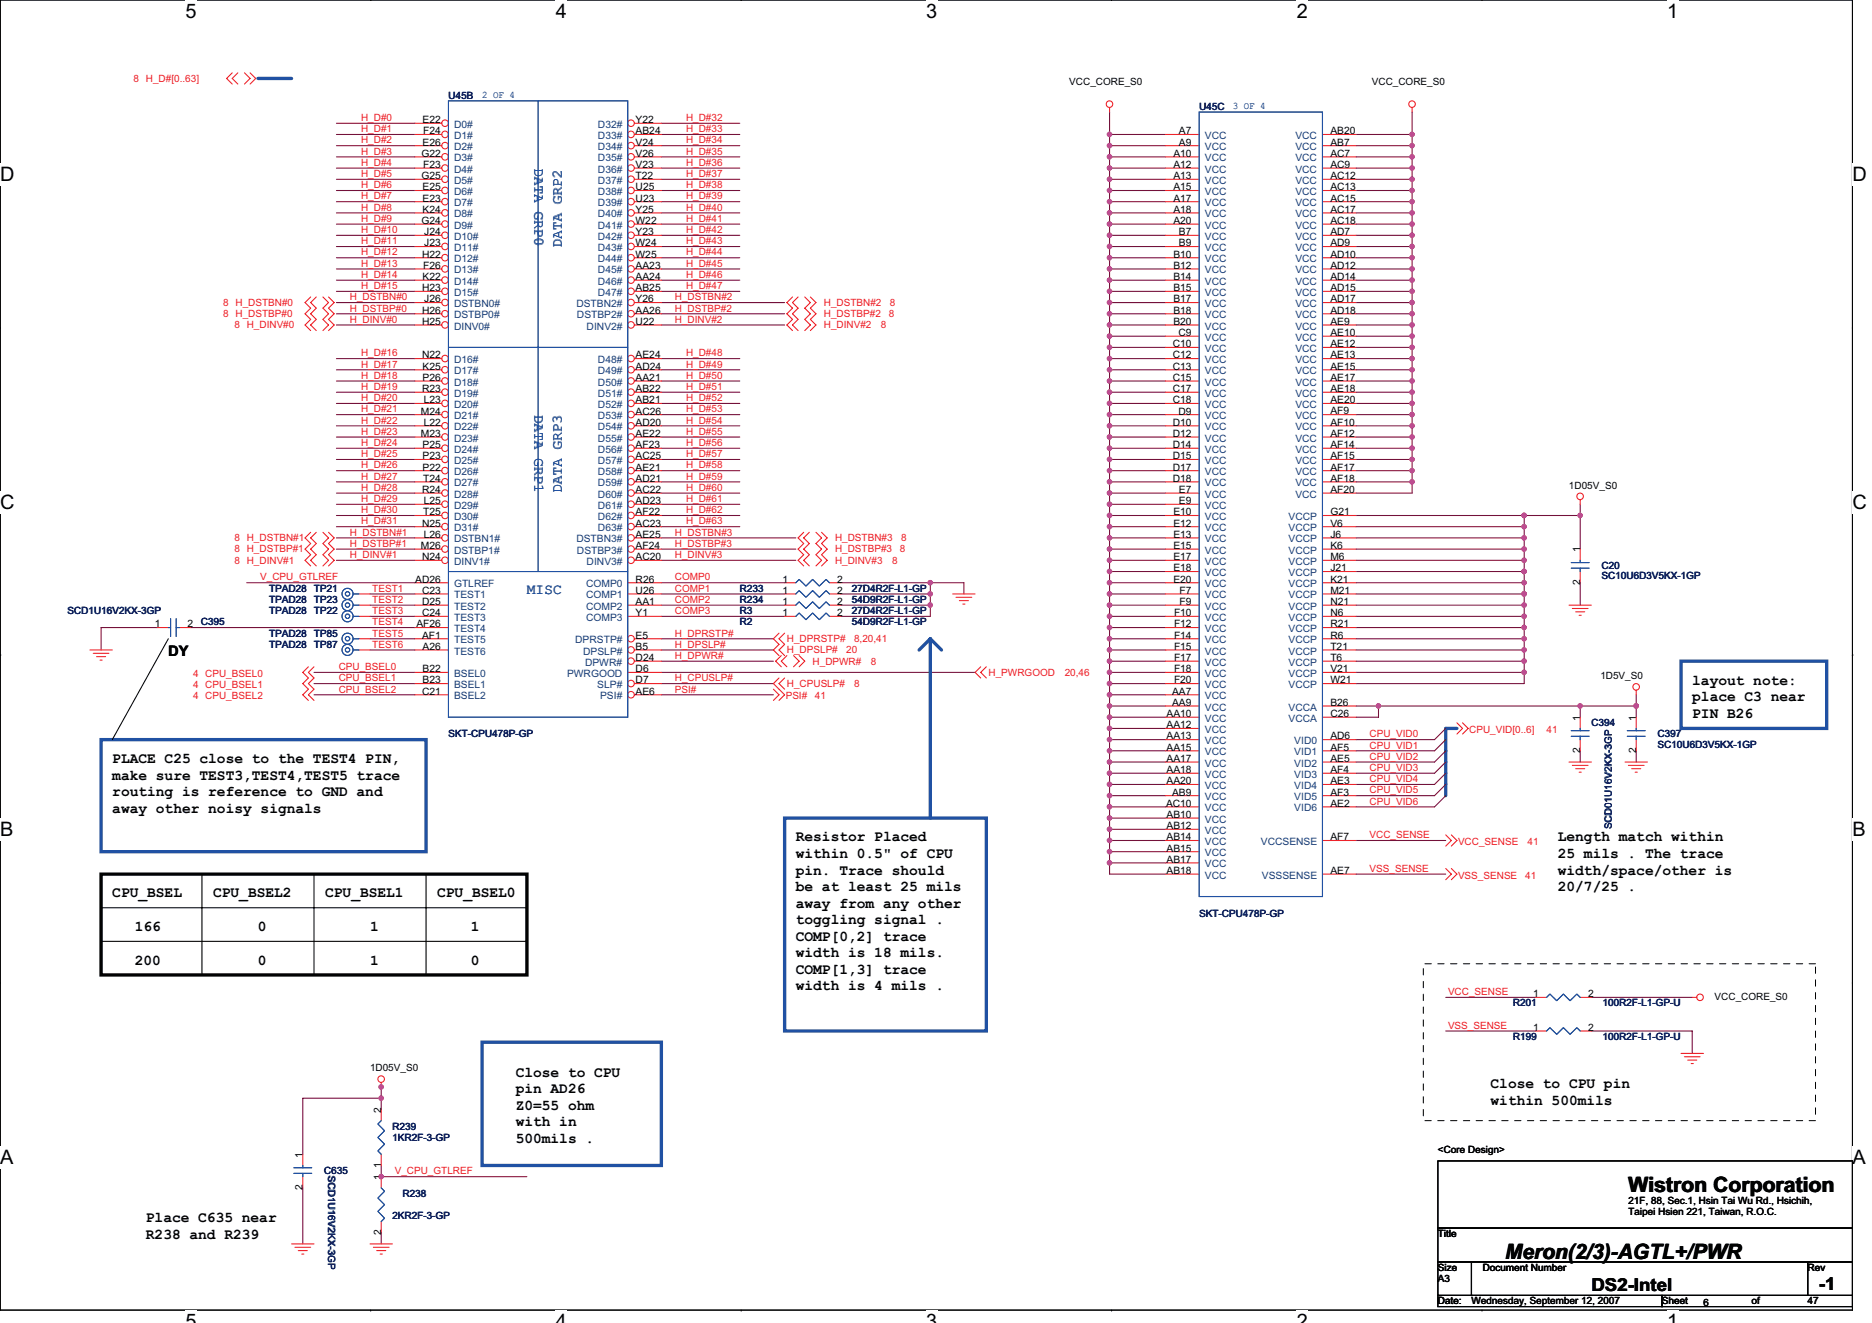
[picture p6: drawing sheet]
<svg xmlns="http://www.w3.org/2000/svg" width="297mm" height="210mm" viewBox="0 0 297 210" stroke-linecap="round" stroke-linejoin="round" font-family="sans-serif">
<defs><g id="words">
<g font-size="3.4" fill="#010202">
<text x="258.4" y="189.1">Wistron Corporation</text>
<text x="238.8" y="199.7">Meron(2/3)-AGTL+/PWR</text>
</g>
<g font-size="3.2" fill="#010202">
<text x="29.4" y="2.8">5</text>
<text x="88.2" y="2.8">4</text>
<text x="147" y="2.8">3</text>
<text x="205.8" y="2.8">2</text>
<text x="264.5" y="2.8">1</text>
<text x="0" y="28.8">D</text>
<text x="293.9" y="28.8">D</text>
<text x="0" y="80.8">C</text>
<text x="293.9" y="80.8">C</text>
<text x="0" y="132.7">B</text>
<text x="293.9" y="132.7">B</text>
<text x="0" y="184.7">A</text>
<text x="293.9" y="184.7">A</text>
<text x="29.4" y="210.7">5</text>
<text x="88.2" y="210.7">4</text>
<text x="147" y="210.7">3</text>
<text x="205.8" y="210.7">2</text>
<text x="264.5" y="210.7">1</text>
</g>
<g font-size="2.8" fill="#010202">
<text x="252.5" y="204.8">DS2-Intel</text>
<text x="288.6" y="204.6">-1</text>
</g>
<g font-size="2.3" fill="#2051a3">
<text x="84.8" y="26.7" transform="rotate(90 84.8 26.7)">DATA GRP0</text>
<text x="89.1" y="39.3" transform="rotate(-90 89.1 39.3)">DATA GRP2</text>
<text x="84.8" y="65.8" transform="rotate(90 84.8 65.8)">DATA GRP1</text>
<text x="89.1" y="78.2" transform="rotate(-90 89.1 78.2)">DATA GRP3</text>
<text x="83.6" y="94.3">MISC</text>
</g>
<g font-size="2.3" fill="#010202">
<text x="26.7" y="104">DY</text>
<text x="268.5" y="108.6">layout note:</text>
<text x="268.5" y="111.2">place C3 near</text>
<text x="268.5" y="113.9">PIN B26</text>
<text x="17.8" y="121.1">PLACE C25 close to the TEST4 PIN,</text>
<text x="17.8" y="123.7">make sure TEST3,TEST4,TEST5 trace</text>
<text x="17.8" y="126.3">routing is reference to GND and</text>
<text x="17.8" y="128.9">away other noisy signals</text>
<text x="126.3" y="133.5">Resistor Placed</text>
<text x="126.3" y="136.1">within 0.5&quot; of CPU</text>
<text x="247.2" y="133.5">Length match within</text>
<text x="247.2" y="136.1">25 mils . The trace</text>
<text x="17.8" y="142.4">CPU_BSEL</text>
<text x="33.8" y="142.4">CPU_BSEL2</text>
<text x="51.6" y="142.4">CPU_BSEL1</text>
<text x="69.4" y="142.4">CPU_BSEL0</text>
<text x="126.3" y="138.7">pin. Trace should</text>
<text x="126.3" y="141.4">be at least 25 mils</text>
<text x="247.2" y="138.7">width/space/other is</text>
<text x="247.2" y="141.4">20/7/25 .</text>
<text x="21.4" y="147.7">166</text>
<text x="40.9" y="147.7">0</text>
<text x="58.7" y="147.7">1</text>
<text x="74.7" y="147.7">1</text>
<text x="126.3" y="144">away from any other</text>
<text x="126.3" y="146.6">toggling signal .</text>
<text x="126.3" y="149.3">COMP[0,2] trace</text>
<text x="21.4" y="153.1">200</text>
<text x="40.9" y="153.1">0</text>
<text x="58.7" y="153.1">1</text>
<text x="74.7" y="153.1">0</text>
<text x="126.3" y="151.9">width is 18 mils.</text>
<text x="126.3" y="154.5">COMP[1,3] trace</text>
<text x="126.3" y="157.1">width is 4 mils .</text>
<text x="81.8" y="170.8">Close to CPU</text>
<text x="81.8" y="173.5">pin AD26</text>
<text x="236.5" y="172.6">Close to CPU pin</text>
<text x="81.8" y="176.1">Z0=55 ohm</text>
<text x="81.8" y="178.7">with in</text>
<text x="236.5" y="175.2">within 500mils</text>
<text x="81.8" y="181.3">500mils .</text>
<text x="23.2" y="194">Place C635 near</text>
<text x="23.2" y="196.6">R238 and R239</text>
</g>
<g font-size="1.6" fill="#ed1c24">
<text x="21.2" y="13">8 H_D#[0..63]</text>
<text x="57.3" y="19.2">H_D#0</text>
<text x="57.3" y="21">H_D#1</text>
<text x="57.3" y="22.8">H_D#2</text>
<text x="108.9" y="19.2">H_D#32</text>
<text x="108.9" y="21">H_D#33</text>
<text x="108.9" y="22.8">H_D#34</text>
<text x="57.3" y="24.5">H_D#3</text>
<text x="57.3" y="26.3">H_D#4</text>
<text x="57.3" y="28.1">H_D#5</text>
<text x="57.3" y="29.9">H_D#6</text>
<text x="108.9" y="24.5">H_D#35</text>
<text x="108.9" y="26.3">H_D#36</text>
<text x="108.9" y="28.1">H_D#37</text>
<text x="108.9" y="29.9">H_D#38</text>
<text x="57.3" y="31.6">H_D#7</text>
<text x="57.3" y="33.4">H_D#8</text>
<text x="57.3" y="35.2">H_D#9</text>
<text x="108.9" y="31.6">H_D#39</text>
<text x="108.9" y="33.4">H_D#40</text>
<text x="108.9" y="35.2">H_D#41</text>
<text x="57.3" y="37">H_D#10</text>
<text x="57.3" y="38.8">H_D#11</text>
<text x="57.3" y="40.5">H_D#12</text>
<text x="108.9" y="37">H_D#42</text>
<text x="108.9" y="38.8">H_D#43</text>
<text x="108.9" y="40.5">H_D#44</text>
<text x="55.5" y="47.6">H_DSTBN#0</text>
<text x="57.3" y="42.3">H_D#13</text>
<text x="57.3" y="44.1">H_D#14</text>
<text x="57.3" y="45.9">H_D#15</text>
<text x="107.1" y="47.6">H_DSTBN#2</text>
<text x="108.9" y="42.3">H_D#45</text>
<text x="108.9" y="44.1">H_D#46</text>
<text x="108.9" y="45.9">H_D#47</text>
<text x="35.4" y="48.5">8 H_DSTBN#0</text>
<text x="35.4" y="50.3">8 H_DSTBP#0</text>
<text x="37.2" y="52.1">8 H_DINV#0</text>
<text x="55.5" y="49.4">H_DSTBP#0</text>
<text x="55.5" y="51.2">H_DINV#0</text>
<text x="107.1" y="49.4">H_DSTBP#2</text>
<text x="107.1" y="51.2">H_DINV#2</text>
<text x="130.7" y="52.1">H_DINV#2</text>
<text x="130.7" y="48.5">H_DSTBN#2</text>
<text x="130.7" y="50.3">H_DSTBP#2</text>
<text x="139.8" y="52.1">8</text>
<text x="141" y="50.3">8</text>
<text x="141.2" y="48.5">8</text>
<text x="57.3" y="56.5">H_D#16</text>
<text x="57.3" y="58.3">H_D#17</text>
<text x="108.9" y="56.5">H_D#48</text>
<text x="108.9" y="58.3">H_D#49</text>
<text x="57.3" y="60.1">H_D#18</text>
<text x="57.3" y="61.9">H_D#19</text>
<text x="57.3" y="63.6">H_D#20</text>
<text x="57.3" y="65.4">H_D#21</text>
<text x="108.9" y="60.1">H_D#50</text>
<text x="108.9" y="61.9">H_D#51</text>
<text x="108.9" y="63.6">H_D#52</text>
<text x="108.9" y="65.4">H_D#53</text>
<text x="57.3" y="67.2">H_D#22</text>
<text x="57.3" y="69">H_D#23</text>
<text x="57.3" y="70.8">H_D#24</text>
<text x="108.9" y="67.2">H_D#54</text>
<text x="108.9" y="69">H_D#55</text>
<text x="108.9" y="70.8">H_D#56</text>
<text x="57.3" y="72.5">H_D#25</text>
<text x="57.3" y="74.3">H_D#26</text>
<text x="57.3" y="76.1">H_D#27</text>
<text x="57.3" y="77.9">H_D#28</text>
<text x="108.9" y="72.5">H_D#57</text>
<text x="108.9" y="74.3">H_D#58</text>
<text x="108.9" y="76.1">H_D#59</text>
<text x="108.9" y="77.9">H_D#60</text>
<text x="57.3" y="79.7">H_D#29</text>
<text x="57.3" y="81.4">H_D#30</text>
<text x="57.3" y="83.2">H_D#31</text>
<text x="108.9" y="79.7">H_D#61</text>
<text x="108.9" y="81.4">H_D#62</text>
<text x="108.9" y="83.2">H_D#63</text>
<text x="37.2" y="89.4">8 H_DINV#1</text>
<text x="37.2" y="85.9">8 H_DSTBN#1</text>
<text x="37.2" y="87.7">8 H_DSTBP#1</text>
<text x="55.5" y="85">H_DSTBN#1</text>
<text x="55.5" y="86.8">H_DSTBP#1</text>
<text x="55.5" y="88.5">H_DINV#1</text>
<text x="107.1" y="85">H_DSTBN#3</text>
<text x="107.1" y="86.8">H_DSTBP#3</text>
<text x="107.1" y="88.5">H_DINV#3</text>
<text x="132.5" y="89.4">H_DINV#3</text>
<text x="132.5" y="85.9">H_DSTBN#3</text>
<text x="132.5" y="87.7">H_DSTBP#3</text>
<text x="141.6" y="89.4">8</text>
<text x="142.8" y="87.7">8</text>
<text x="143" y="85.9">8</text>
<text x="41.3" y="92.1">V_CPU_GTLREF</text>
<text x="59.1" y="93.9">TEST1</text>
<text x="59.1" y="95.7">TEST2</text>
<text x="107.1" y="92.1">COMP0</text>
<text x="107.1" y="93.9">COMP1</text>
<text x="107.1" y="95.7">COMP2</text>
<text x="59.1" y="99.2">TEST4</text>
<text x="59.1" y="97.4">TEST3</text>
<text x="59.1" y="101">TEST5</text>
<text x="107.1" y="97.4">COMP3</text>
<text x="107.1" y="101">H_DPRSTP#</text>
<text x="124.9" y="101.9">H_DPRSTP#</text>
<text x="135.5" y="101.9">8,20,41</text>
<text x="30.6" y="107.4">4 CPU_BSEL0</text>
<text x="53.7" y="106.3">CPU_BSEL0</text>
<text x="59.1" y="102.8">TEST6</text>
<text x="107.1" y="102.8">H_DPSLP#</text>
<text x="107.1" y="104.5">H_DPWR#</text>
<text x="124.9" y="103.7">H_DPSLP#</text>
<text x="128.9" y="105.4">H_DPWR#</text>
<text x="134.3" y="103.7">20</text>
<text x="138.2" y="105.4">8</text>
<text x="156.9" y="107.2">H_PWRGOOD</text>
<text x="168.9" y="107.2">20,46</text>
<text x="30.6" y="109.2">4 CPU_BSEL1</text>
<text x="30.6" y="110.9">4 CPU_BSEL2</text>
<text x="53.7" y="108.1">CPU_BSEL1</text>
<text x="53.7" y="109.9">CPU_BSEL2</text>
<text x="107.1" y="108.1">H_CPUSLP#</text>
<text x="107.1" y="109.9">PSI#</text>
<text x="124.7" y="110.9">PSI#</text>
<text x="124.9" y="109">H_CPUSLP#</text>
<text x="129.3" y="110.9">41</text>
<text x="135.5" y="109">8</text>
<text x="217.3" y="117">CPU_VID0</text>
<text x="217.3" y="118.8">CPU_VID1</text>
<text x="233.1" y="116.3">CPU_VID[0..6]</text>
<text x="245.4" y="116.3">41</text>
<text x="217.3" y="120.5">CPU_VID2</text>
<text x="217.3" y="122.3">CPU_VID3</text>
<text x="217.3" y="124.1">CPU_VID4</text>
<text x="217.3" y="125.9">CPU_VID5</text>
<text x="217.3" y="127.7">CPU_VID6</text>
<text x="217.3" y="133">VCC_SENSE</text>
<text x="231.3" y="134">VCC_SENSE</text>
<text x="242.4" y="134">41</text>
<text x="217.3" y="138.3">VSS_SENSE</text>
<text x="231.3" y="139.4">VSS_SENSE</text>
<text x="242" y="139.4">41</text>
<text x="229.8" y="157.9">VCC_SENSE</text>
<text x="229.8" y="163.2">VSS_SENSE</text>
<text x="62.6" y="186.3">V_CPU_GTLREF</text>
</g>
<g font-size="1.6" fill="#101e5b">
<text x="71.2" y="15.6">U45B</text>
<text x="190.3" y="17.4">U45C</text>
<text x="42.7" y="95.7">TPAD28</text>
<text x="42.7" y="93.9">TPAD28</text>
<text x="49.8" y="95.7">TP23</text>
<text x="49.8" y="93.9">TP21</text>
<text x="117.4" y="95.7">R234</text>
<text x="117.4" y="93.9">R233</text>
<text x="135.2" y="95.7">54D9R2F-L1-GP</text>
<text x="135.2" y="93.9">27D4R2F-L1-GP</text>
<text x="254.1" y="90.3">C20</text>
<text x="254.1" y="91.9">SC10U6D3V5KX-1GP</text>
<text x="10.7" y="97.4">SCD1U16V2KX-3GP</text>
<text x="31.9" y="99.2">C395</text>
<text x="42.7" y="101">TPAD28</text>
<text x="42.7" y="97.4">TPAD28</text>
<text x="49.8" y="101">TP85</text>
<text x="49.8" y="97.4">TP22</text>
<text x="117.4" y="99.2">R2</text>
<text x="117.4" y="97.4">R3</text>
<text x="135.2" y="99.2">54D9R2F-L1-GP</text>
<text x="135.2" y="97.4">27D4R2F-L1-GP</text>
<text x="42.7" y="102.8">TPAD28</text>
<text x="49.8" y="102.8">TP87</text>
<text x="71.2" y="117">SKT-CPU478P-GP</text>
<text x="252.5" y="115.2">C394</text>
<text x="263" y="117">C397</text>
<text x="263" y="118.6">SC10U6D3V5KX-1GP</text>
<text x="255.8" y="131.6" transform="rotate(-90 255.8 131.6)">SCD01U16V2KX-3GP</text>
<text x="190.3" y="145.4">SKT-CPU478P-GP</text>
<text x="240.1" y="159.7">R201</text>
<text x="254.3" y="159.7">100R2F-L1-GP-U</text>
<text x="240.1" y="165">R199</text>
<text x="254.3" y="165">100R2F-L1-GP-U</text>
<text x="62.3" y="179.2">R239</text>
<text x="62.3" y="181">1KR2F-3-GP</text>
<text x="51.4" y="186.3">C635</text>
<text x="52.1" y="186.5" transform="rotate(90 52.1 186.5)">SCD1U16V2KX-3GP</text>
<text x="63.9" y="189.9">R238</text>
<text x="62.3" y="193.4">2KR2F-3-GP</text>
</g>
<g font-size="1.6" fill="#2051a3">
<text x="76.5" y="15.5">2 OF 4</text>
<text x="195.6" y="17.3">3 OF 4</text>
</g>
<g font-size="1.6" fill="#010202">
<text x="169.7" y="13.5">VCC_CORE_S0</text>
<text x="217.7" y="13.5">VCC_CORE_S0</text>
<text x="67.1" y="23.1">E26</text>
<text x="67.1" y="19.5">E22</text>
<text x="67.2" y="21.3">F24</text>
<text x="100.9" y="19.5">Y22</text>
<text x="100.9" y="21.3">AB24</text>
<text x="100.9" y="23.1">V24</text>
<text x="187.1" y="21.3">A7</text>
<text x="187.1" y="23.1">A9</text>
<text x="211.1" y="21.3">AB20</text>
<text x="211.1" y="23.1">AB7</text>
<text x="66.9" y="24.9">G22</text>
<text x="66.9" y="28.4">G25</text>
<text x="67.2" y="26.6">F23</text>
<text x="100.9" y="24.9">V26</text>
<text x="100.9" y="26.6">V23</text>
<text x="100.9" y="28.4">T22</text>
<text x="186.2" y="24.9">A10</text>
<text x="186.2" y="26.6">A12</text>
<text x="186.2" y="28.4">A13</text>
<text x="211.1" y="24.9">AC7</text>
<text x="211.1" y="26.6">AC9</text>
<text x="211.1" y="28.4">AC12</text>
<text x="66.9" y="35.5">G24</text>
<text x="67.1" y="30.2">E25</text>
<text x="67.1" y="32">E23</text>
<text x="67.1" y="33.8">K24</text>
<text x="100.9" y="30.2">U25</text>
<text x="100.9" y="32">U23</text>
<text x="100.9" y="33.8">Y25</text>
<text x="100.9" y="35.5">W22</text>
<text x="186.2" y="30.2">A15</text>
<text x="186.2" y="32">A17</text>
<text x="186.2" y="33.8">A18</text>
<text x="186.2" y="35.5">A20</text>
<text x="211.1" y="30.2">AC13</text>
<text x="211.1" y="32">AC15</text>
<text x="211.1" y="33.8">AC17</text>
<text x="211.1" y="35.5">AC18</text>
<text x="67" y="40.9">H22</text>
<text x="67.3" y="37.3">J24</text>
<text x="67.3" y="39.1">J23</text>
<text x="100.9" y="37.3">Y23</text>
<text x="100.9" y="39.1">W24</text>
<text x="100.9" y="40.9">W25</text>
<text x="186.2" y="40.9">B10</text>
<text x="187.1" y="37.3">B7</text>
<text x="187.1" y="39.1">B9</text>
<text x="211.1" y="37.3">AD7</text>
<text x="211.1" y="39.1">AD9</text>
<text x="211.1" y="40.9">AD10</text>
<text x="67" y="46.2">H23</text>
<text x="67.1" y="44.4">K22</text>
<text x="67.2" y="42.7">F26</text>
<text x="67.3" y="48">J26</text>
<text x="100.9" y="48">Y26</text>
<text x="100.9" y="42.6">AA23</text>
<text x="100.9" y="44.4">AA24</text>
<text x="100.9" y="46.2">AB25</text>
<text x="186.2" y="46.2">B15</text>
<text x="186.2" y="48">B17</text>
<text x="186.2" y="42.7">B12</text>
<text x="186.2" y="44.4">B14</text>
<text x="211.1" y="42.6">AD12</text>
<text x="211.1" y="44.4">AD14</text>
<text x="211.1" y="46.2">AD15</text>
<text x="211.1" y="48">AD17</text>
<text x="67" y="51.5">H25</text>
<text x="67" y="49.8">H26</text>
<text x="100.9" y="51.5">U22</text>
<text x="100.9" y="49.8">AA26</text>
<text x="186.2" y="49.8">B18</text>
<text x="186.2" y="51.5">B20</text>
<text x="187" y="53.3">C9</text>
<text x="211.1" y="49.8">AD18</text>
<text x="211.1" y="51.5">AE9</text>
<text x="211.1" y="53.3">AE10</text>
<text x="67" y="56.9">N22</text>
<text x="67.1" y="58.7">K25</text>
<text x="100.9" y="56.9">AE24</text>
<text x="100.9" y="58.7">AD24</text>
<text x="186.1" y="55.1">C10</text>
<text x="186.1" y="56.9">C12</text>
<text x="186.1" y="58.7">C13</text>
<text x="211.1" y="55.1">AE12</text>
<text x="211.1" y="56.9">AE13</text>
<text x="211.1" y="58.6">AE15</text>
<text x="66.8" y="65.8">M24</text>
<text x="67" y="62.2">R23</text>
<text x="67.1" y="60.4">P26</text>
<text x="67.2" y="64">L23</text>
<text x="100.9" y="65.8">AC26</text>
<text x="100.9" y="62.2">AB22</text>
<text x="100.9" y="60.4">AA21</text>
<text x="100.9" y="64">AB21</text>
<text x="186.1" y="60.4">C15</text>
<text x="186.1" y="62.2">C17</text>
<text x="186.1" y="64">C18</text>
<text x="187" y="65.8">D9</text>
<text x="211.1" y="60.4">AE17</text>
<text x="211.1" y="62.2">AE18</text>
<text x="211.1" y="64">AE20</text>
<text x="211.1" y="65.8">AF9</text>
<text x="66.8" y="69.3">M23</text>
<text x="67.1" y="71.1">P25</text>
<text x="67.2" y="67.5">L22</text>
<text x="100.9" y="67.5">AD20</text>
<text x="100.9" y="69.3">AE22</text>
<text x="100.9" y="71.1">AF23</text>
<text x="186.1" y="67.5">D10</text>
<text x="186.1" y="69.3">D12</text>
<text x="186.1" y="71.1">D14</text>
<text x="211.1" y="67.5">AF10</text>
<text x="211.1" y="69.3">AF12</text>
<text x="211.1" y="71.1">AF14</text>
<text x="67.1" y="72.9">P23</text>
<text x="67.1" y="74.7">P22</text>
<text x="67.1" y="76.4">T24</text>
<text x="100.9" y="72.9">AC25</text>
<text x="100.9" y="74.7">AE21</text>
<text x="100.9" y="76.4">AD21</text>
<text x="186.1" y="72.9">D15</text>
<text x="186.1" y="74.7">D17</text>
<text x="186.1" y="76.4">D18</text>
<text x="211.1" y="72.9">AF15</text>
<text x="211.1" y="74.7">AF17</text>
<text x="211.1" y="76.4">AF18</text>
<text x="249" y="77.5">1D05V_S0</text>
<text x="67" y="78.2">R24</text>
<text x="67" y="83.5">N25</text>
<text x="67.1" y="81.8">T25</text>
<text x="67.2" y="80">L25</text>
<text x="100.9" y="78.2">AC22</text>
<text x="100.9" y="83.5">AC23</text>
<text x="100.9" y="81.8">AF22</text>
<text x="100.9" y="80">AD23</text>
<text x="186.2" y="81.8">E10</text>
<text x="186.2" y="83.5">E12</text>
<text x="187.1" y="78.2">E7</text>
<text x="187.1" y="80">E9</text>
<text x="211.1" y="78.2">AF20</text>
<text x="211.1" y="81.8">G21</text>
<text x="211.1" y="83.5">V6</text>
<text x="66.8" y="87.1">M26</text>
<text x="67" y="88.9">N24</text>
<text x="67.2" y="85.3">L26</text>
<text x="100.9" y="85.3">AE25</text>
<text x="100.9" y="88.9">AC20</text>
<text x="100.9" y="87.1">AF24</text>
<text x="186.2" y="85.3">E13</text>
<text x="186.2" y="87.1">E15</text>
<text x="186.2" y="88.9">E17</text>
<text x="211.1" y="85.3">J6</text>
<text x="211.1" y="87.1">K6</text>
<text x="211.1" y="88.9">M6</text>
<text x="250.7" y="87.7" transform="rotate(-90 250.7 87.7)">1</text>
<text x="65.9" y="92.4">AD26</text>
<text x="67" y="96">D25</text>
<text x="67" y="94.2">C23</text>
<text x="100.9" y="92.4">R26</text>
<text x="100.9" y="94.2">U26</text>
<text x="100.9" y="96">AA1</text>
<text x="124.1" y="94.2">1</text>
<text x="124.1" y="92.4">1</text>
<text x="124.1" y="96">1</text>
<text x="132.9" y="94.2">2</text>
<text x="132.9" y="92.4">2</text>
<text x="132.9" y="96">2</text>
<text x="186.2" y="90.7">E18</text>
<text x="186.2" y="92.4">E20</text>
<text x="187.2" y="94.2">F7</text>
<text x="187.2" y="96">F9</text>
<text x="211.1" y="90.7">J21</text>
<text x="211.1" y="92.4">K21</text>
<text x="211.1" y="94.2">M21</text>
<text x="211.1" y="96">N21</text>
<text x="250.7" y="92.8" transform="rotate(-90 250.7 92.8)">2</text>
<text x="24.6" y="99.5">1</text>
<text x="29.7" y="99.5">2</text>
<text x="66.1" y="99.5">AF26</text>
<text x="67" y="97.8">C24</text>
<text x="67" y="101.3">AF1</text>
<text x="100.9" y="101.3">E5</text>
<text x="100.9" y="97.8">Y1</text>
<text x="124.1" y="97.8">1</text>
<text x="132.9" y="97.8">2</text>
<text x="186.3" y="97.8">F10</text>
<text x="186.3" y="99.5">F12</text>
<text x="186.3" y="101.3">F14</text>
<text x="211.1" y="97.8">N6</text>
<text x="211.1" y="101.3">R6</text>
<text x="211.1" y="99.5">R21</text>
<text x="67.1" y="106.7">B22</text>
<text x="67.1" y="103.1">A26</text>
<text x="100.9" y="106.7">D6</text>
<text x="100.9" y="103.1">B5</text>
<text x="100.9" y="104.9">D24</text>
<text x="186.3" y="103.1">F15</text>
<text x="186.3" y="104.9">F17</text>
<text x="186.3" y="106.7">F18</text>
<text x="211.1" y="104.9">T6</text>
<text x="211.1" y="103.1">T21</text>
<text x="211.1" y="106.7">V21</text>
<text x="253.9" y="107.7">1D5V_S0</text>
<text x="67" y="110.2">C21</text>
<text x="67.1" y="108.4">B23</text>
<text x="100.9" y="108.4">D7</text>
<text x="100.9" y="110.2">AE6</text>
<text x="185.1" y="113.8">AA10</text>
<text x="186" y="110.2">AA7</text>
<text x="186" y="112">AA9</text>
<text x="186.3" y="108.4">F20</text>
<text x="211.1" y="108.4">W21</text>
<text x="211.1" y="112">B26</text>
<text x="211.1" y="113.8">C26</text>
<text x="185.1" y="115.5">AA12</text>
<text x="185.1" y="117.3">AA13</text>
<text x="185.1" y="119.1">AA15</text>
<text x="211.1" y="119.1">AF5</text>
<text x="211.1" y="117.3">AD6</text>
<text x="250.7" y="119.5" transform="rotate(-90 250.7 119.5)">2</text>
<text x="250.7" y="114.3" transform="rotate(-90 250.7 114.3)">1</text>
<text x="259.6" y="119.5" transform="rotate(-90 259.6 119.5)">2</text>
<text x="259.6" y="114.3" transform="rotate(-90 259.6 114.3)">1</text>
<text x="185.1" y="120.9">AA17</text>
<text x="185.1" y="122.7">AA18</text>
<text x="185.1" y="124.4">AA20</text>
<text x="211.1" y="124.4">AE3</text>
<text x="211.1" y="120.9">AE5</text>
<text x="211.1" y="122.7">AF4</text>
<text x="185" y="128">AC10</text>
<text x="185.1" y="131.6">AB12</text>
<text x="185.1" y="129.8">AB10</text>
<text x="186" y="126.2">AB9</text>
<text x="211.1" y="126.2">AF3</text>
<text x="211.1" y="128">AE2</text>
<text x="185.1" y="133.3">AB14</text>
<text x="185.1" y="135.1">AB15</text>
<text x="185.1" y="136.9">AB17</text>
<text x="211.1" y="133.3">AF7</text>
<text x="185.1" y="138.7">AB18</text>
<text x="211.1" y="138.7">AE7</text>
<text x="243.3" y="158.2">1</text>
<text x="252" y="158.2">2</text>
<text x="272.1" y="158.6">VCC_CORE_S0</text>
<text x="243.3" y="163.6">1</text>
<text x="252" y="163.6">2</text>
<text x="58.7" y="170">1D05V_S0</text>
<text x="60.5" y="176.6" transform="rotate(-90 60.5 176.6)">2</text>
<text x="48" y="183.7" transform="rotate(-90 48 183.7)">1</text>
<text x="60.5" y="185.3" transform="rotate(-90 60.5 185.3)">1</text>
<text x="228.2" y="182.9">&lt;Core Design&gt;</text>
<text x="48" y="188.8" transform="rotate(-90 48 188.8)">2</text>
<text x="60.5" y="187.2" transform="rotate(-90 60.5 187.2)">1</text>
<text x="258.4" y="190.9">21F, 88, Sec.1, Hsin Tai Wu Rd., Hsichih,</text>
<text x="60.5" y="196" transform="rotate(-90 60.5 196)">2</text>
<text x="228.2" y="196.3">Title</text>
<text x="258.4" y="192.7">Taipei Hsien 221, Taiwan, R.O.C.</text>
<text x="228.2" y="201.6">Size</text>
<text x="228.2" y="203.4">A3</text>
<text x="235.3" y="201.6">Document Number</text>
<text x="286.8" y="201.6">Rev</text>
<text x="228.2" y="206.9">Date:</text>
<text x="233.5" y="206.9">Wednesday, September 12, 2007</text>
<text x="263.7" y="206.9">Sheet</text>
<text x="270.3" y="207.1">6</text>
<text x="277.9" y="206.9">of</text>
<text x="286.8" y="206.9">47</text>
</g>
<g font-size="1.6" fill="#183c70">
<text x="72" y="22.1">D1#</text>
<text x="72" y="20.3">D0#</text>
<text x="72" y="23.8">D2#</text>
<text x="94.9" y="20.3">D32#</text>
<text x="94.9" y="22.1">D33#</text>
<text x="94.9" y="23.8">D34#</text>
<text x="191.2" y="22.1">VCC</text>
<text x="191.2" y="23.8">VCC</text>
<text x="205.5" y="22.1">VCC</text>
<text x="205.5" y="23.8">VCC</text>
<text x="72" y="25.6">D3#</text>
<text x="72" y="27.4">D4#</text>
<text x="72" y="29.2">D5#</text>
<text x="94.9" y="25.6">D35#</text>
<text x="94.9" y="27.4">D36#</text>
<text x="94.9" y="29.2">D37#</text>
<text x="191.2" y="25.6">VCC</text>
<text x="191.2" y="27.4">VCC</text>
<text x="191.2" y="29.2">VCC</text>
<text x="205.5" y="25.6">VCC</text>
<text x="205.5" y="27.4">VCC</text>
<text x="205.5" y="29.2">VCC</text>
<text x="72" y="30.9">D6#</text>
<text x="72" y="32.7">D7#</text>
<text x="72" y="34.5">D8#</text>
<text x="94.9" y="30.9">D38#</text>
<text x="94.9" y="32.7">D39#</text>
<text x="94.9" y="34.5">D40#</text>
<text x="191.2" y="30.9">VCC</text>
<text x="191.2" y="32.7">VCC</text>
<text x="191.2" y="34.5">VCC</text>
<text x="205.5" y="30.9">VCC</text>
<text x="205.5" y="32.7">VCC</text>
<text x="205.5" y="34.5">VCC</text>
<text x="72" y="36.3">D9#</text>
<text x="72" y="38.1">D10#</text>
<text x="72" y="39.8">D11#</text>
<text x="72" y="41.6">D12#</text>
<text x="94.9" y="36.3">D41#</text>
<text x="94.9" y="38.1">D42#</text>
<text x="94.9" y="39.8">D43#</text>
<text x="94.9" y="41.6">D44#</text>
<text x="191.2" y="36.3">VCC</text>
<text x="191.2" y="38.1">VCC</text>
<text x="191.2" y="39.8">VCC</text>
<text x="191.2" y="41.6">VCC</text>
<text x="205.5" y="36.3">VCC</text>
<text x="205.5" y="38.1">VCC</text>
<text x="205.5" y="39.8">VCC</text>
<text x="205.5" y="41.6">VCC</text>
<text x="72" y="43.4">D13#</text>
<text x="72" y="46.9">D15#</text>
<text x="72" y="45.2">D14#</text>
<text x="94.9" y="43.4">D45#</text>
<text x="94.9" y="45.2">D46#</text>
<text x="94.9" y="46.9">D47#</text>
<text x="191.2" y="43.4">VCC</text>
<text x="191.2" y="46.9">VCC</text>
<text x="191.2" y="45.2">VCC</text>
<text x="205.5" y="43.4">VCC</text>
<text x="205.5" y="45.2">VCC</text>
<text x="205.5" y="46.9">VCC</text>
<text x="72" y="52.3">DINV0#</text>
<text x="72" y="48.7">DSTBN0#</text>
<text x="72" y="50.5">DSTBP0#</text>
<text x="91.5" y="48.7">DSTBN2#</text>
<text x="91.5" y="50.5">DSTBP2#</text>
<text x="93.1" y="52.3">DINV2#</text>
<text x="191.2" y="48.7">VCC</text>
<text x="191.2" y="50.5">VCC</text>
<text x="191.2" y="52.3">VCC</text>
<text x="205.5" y="48.7">VCC</text>
<text x="205.5" y="50.5">VCC</text>
<text x="205.5" y="52.3">VCC</text>
<text x="72" y="57.6">D16#</text>
<text x="72" y="59.4">D17#</text>
<text x="94.9" y="57.6">D48#</text>
<text x="94.9" y="59.4">D49#</text>
<text x="191.2" y="54.1">VCC</text>
<text x="191.2" y="55.8">VCC</text>
<text x="191.2" y="57.6">VCC</text>
<text x="191.2" y="59.4">VCC</text>
<text x="205.5" y="54.1">VCC</text>
<text x="205.5" y="55.8">VCC</text>
<text x="205.5" y="57.6">VCC</text>
<text x="205.5" y="59.4">VCC</text>
<text x="72" y="61.2">D18#</text>
<text x="72" y="62.9">D19#</text>
<text x="72" y="64.7">D20#</text>
<text x="94.9" y="62.9">D51#</text>
<text x="94.9" y="61.2">D50#</text>
<text x="94.9" y="64.7">D52#</text>
<text x="191.2" y="61.2">VCC</text>
<text x="191.2" y="62.9">VCC</text>
<text x="191.2" y="64.7">VCC</text>
<text x="205.5" y="61.2">VCC</text>
<text x="205.5" y="62.9">VCC</text>
<text x="205.5" y="64.7">VCC</text>
<text x="72" y="66.5">D21#</text>
<text x="72" y="68.3">D22#</text>
<text x="72" y="70.1">D23#</text>
<text x="72" y="71.8">D24#</text>
<text x="94.9" y="66.5">D53#</text>
<text x="94.9" y="68.3">D54#</text>
<text x="94.9" y="70.1">D55#</text>
<text x="94.9" y="71.8">D56#</text>
<text x="191.2" y="66.5">VCC</text>
<text x="191.2" y="68.3">VCC</text>
<text x="191.2" y="70.1">VCC</text>
<text x="191.2" y="71.8">VCC</text>
<text x="205.5" y="66.5">VCC</text>
<text x="205.5" y="68.3">VCC</text>
<text x="205.5" y="70.1">VCC</text>
<text x="205.5" y="71.8">VCC</text>
<text x="72" y="73.6">D25#</text>
<text x="72" y="75.4">D26#</text>
<text x="72" y="77.2">D27#</text>
<text x="94.9" y="73.6">D57#</text>
<text x="94.9" y="75.4">D58#</text>
<text x="94.9" y="77.2">D59#</text>
<text x="191.2" y="73.6">VCC</text>
<text x="191.2" y="75.4">VCC</text>
<text x="191.2" y="77.2">VCC</text>
<text x="205.5" y="73.6">VCC</text>
<text x="205.5" y="75.4">VCC</text>
<text x="205.5" y="77.2">VCC</text>
<text x="72" y="79">D28#</text>
<text x="72" y="80.7">D29#</text>
<text x="72" y="82.5">D30#</text>
<text x="94.9" y="79">D60#</text>
<text x="94.9" y="82.5">D62#</text>
<text x="94.9" y="80.7">D61#</text>
<text x="191.2" y="79">VCC</text>
<text x="191.2" y="80.7">VCC</text>
<text x="191.2" y="82.5">VCC</text>
<text x="204.5" y="82.5">VCCP</text>
<text x="205.5" y="78.9">VCC</text>
<text x="72" y="84.3">D31#</text>
<text x="72" y="89.6">DINV1#</text>
<text x="72" y="86.1">DSTBN1#</text>
<text x="72" y="87.8">DSTBP1#</text>
<text x="91.5" y="86.1">DSTBN3#</text>
<text x="91.5" y="87.8">DSTBP3#</text>
<text x="93.1" y="89.6">DINV3#</text>
<text x="94.9" y="84.3">D63#</text>
<text x="191.2" y="84.3">VCC</text>
<text x="191.2" y="86.1">VCC</text>
<text x="191.2" y="87.8">VCC</text>
<text x="191.2" y="89.6">VCC</text>
<text x="204.5" y="86.1">VCCP</text>
<text x="204.5" y="87.8">VCCP</text>
<text x="204.5" y="89.6">VCCP</text>
<text x="204.5" y="84.3">VCCP</text>
<text x="72" y="93.2">GTLREF</text>
<text x="72" y="95">TEST1</text>
<text x="93" y="93.2">COMP0</text>
<text x="93" y="95">COMP1</text>
<text x="191.2" y="91.4">VCC</text>
<text x="191.2" y="93.2">VCC</text>
<text x="191.2" y="95">VCC</text>
<text x="204.5" y="91.4">VCCP</text>
<text x="204.5" y="93.2">VCCP</text>
<text x="204.5" y="95">VCCP</text>
<text x="72" y="96.7">TEST2</text>
<text x="72" y="98.5">TEST3</text>
<text x="72" y="100.3">TEST4</text>
<text x="93" y="96.7">COMP2</text>
<text x="93" y="98.5">COMP3</text>
<text x="191.2" y="96.7">VCC</text>
<text x="191.2" y="98.5">VCC</text>
<text x="191.2" y="100.3">VCC</text>
<text x="204.5" y="98.5">VCCP</text>
<text x="204.5" y="96.7">VCCP</text>
<text x="204.5" y="100.3">VCCP</text>
<text x="72" y="107.4">BSEL0</text>
<text x="72" y="103.8">TEST6</text>
<text x="72" y="102.1">TEST5</text>
<text x="90" y="107.4">PWRGOOD</text>
<text x="91.3" y="102.1">DPRSTP#</text>
<text x="92.5" y="103.8">DPSLP#</text>
<text x="92.8" y="105.6">DPWR#</text>
<text x="191.2" y="102.1">VCC</text>
<text x="191.2" y="103.8">VCC</text>
<text x="191.2" y="105.6">VCC</text>
<text x="191.2" y="107.4">VCC</text>
<text x="204.5" y="102.1">VCCP</text>
<text x="204.5" y="105.6">VCCP</text>
<text x="204.5" y="103.8">VCCP</text>
<text x="204.5" y="107.4">VCCP</text>
<text x="72" y="109.2">BSEL1</text>
<text x="72" y="111">BSEL2</text>
<text x="94.8" y="109.2">SLP#</text>
<text x="95.2" y="111">PSI#</text>
<text x="191.2" y="111">VCC</text>
<text x="191.2" y="112.7">VCC</text>
<text x="191.2" y="109.2">VCC</text>
<text x="204.5" y="109.2">VCCP</text>
<text x="204.5" y="112.7">VCCA</text>
<text x="191.2" y="114.5">VCC</text>
<text x="191.2" y="116.3">VCC</text>
<text x="191.2" y="118.1">VCC</text>
<text x="191.2" y="119.8">VCC</text>
<text x="204.5" y="114.5">VCCA</text>
<text x="205.4" y="119.8">VID1</text>
<text x="205.4" y="118.1">VID0</text>
<text x="191.2" y="121.6">VCC</text>
<text x="191.2" y="123.4">VCC</text>
<text x="191.2" y="125.2">VCC</text>
<text x="205.4" y="125.2">VID4</text>
<text x="205.4" y="121.6">VID2</text>
<text x="205.4" y="123.4">VID3</text>
<text x="191.2" y="128.7">VCC</text>
<text x="191.2" y="127">VCC</text>
<text x="191.2" y="130.5">VCC</text>
<text x="205.4" y="127">VID5</text>
<text x="205.4" y="128.7">VID6</text>
<text x="191.2" y="132.3">VCC</text>
<text x="191.2" y="134.1">VCC</text>
<text x="191.2" y="135.8">VCC</text>
<text x="191.2" y="137.6">VCC</text>
<text x="200.1" y="134.1">VCCSENSE</text>
<text x="191.2" y="139.4">VCC</text>
<text x="200.2" y="139.4">VSSSENSE</text>
</g>
</g></defs>
<path d="M0 0h293.9v207.9h-293.9z" fill="none" stroke="#010202" stroke-width=".17"/>
<g fill="#fff">
<path d="M29.4 0h1.8v3.5h-1.8z"/>
<path d="M29.4 207.9h1.8v2h-1.8z"/>
</g>
<path d="M58.8 0h.1M58.8 207.9h.1" fill="none" stroke="#010202" stroke-width=".17"/>
<g fill="#fff">
<path d="M88.2 0h1.8v3.5h-1.8z"/>
<path d="M88.2 207.9h1.8v2h-1.8z"/>
</g>
<path d="M117.6 0h.1M117.6 207.9h.1" fill="none" stroke="#010202" stroke-width=".17"/>
<g fill="#fff">
<path d="M147 0h1.7v3.5h-1.7z"/>
<path d="M147 207.9h1.7v2h-1.7z"/>
</g>
<path d="M176.4 0h.1M176.4 207.9h.1" fill="none" stroke="#010202" stroke-width=".17"/>
<g fill="#fff">
<path d="M205.8 0h1.7v3.5h-1.7z"/>
<path d="M205.8 207.9h1.7v2h-1.7z"/>
</g>
<path d="M235.2 0h.1M235.2 207.9h.1" fill="none" stroke="#010202" stroke-width=".17"/>
<g fill="#fff">
<path d="M264.5 0h1.8v3.5h-1.8z"/>
<path d="M264.5 207.9h1.8v2h-1.8z"/>
<path d="M0 26h2.3v3.5h-2.3z"/>
<path d="M293.9 26h2.3v3.5h-2.3z"/>
<path d="M0 77.9h2.3v3.5h-2.3z"/>
<path d="M293.9 77.9h2.3v3.5h-2.3z"/>
</g>
<path d="M0 52h.1M293.9 52h.1" fill="none" stroke="#010202" stroke-width=".17"/>
<g fill="#fff">
<path d="M0 129.9h2.1v3.5h-2.1z"/>
<path d="M293.9 129.9h2.1v3.5h-2.1z"/>
</g>
<path d="M0 103.9h.1M293.9 103.9h.1" fill="none" stroke="#010202" stroke-width=".17"/>
<path d="M0 103.9h.1" fill="none" stroke="#010202" stroke-width=".16"/>
<path d="M293.9 103.9h.1" fill="none" stroke="#010202" stroke-width=".16"/>
<g fill="#fff">
<path d="M0 181.9h2.2v3.5h-2.2z"/>
<path d="M293.9 181.9h2.2v3.5h-2.2z"/>
</g>
<path d="M0 155.9h.1M293.9 155.9h.1" fill="none" stroke="#010202" stroke-width=".17"/>
<path d="M147.6 94.2v1.8h-14.2M49.8 106.7h16M49.8 108.5h16M49.8 110.2h16" fill="none" stroke="#740d39" stroke-width=".17"/>
<circle cx="147.6" cy="94.2" r=".35" fill="#b84e9d"/>
<circle cx="147.6" cy="94.2" r=".35" fill="none" stroke="#b84e9d" stroke-width=".17"/>
<g fill="none" stroke="#740d39" stroke-width=".17">
<path d="M53.4 19.6h12.4M53.4 21.3h12.4M53.4 23.1h12.4M53.4 24.9h12.4M53.4 26.7h12.4M53.4 28.4h12.4M53.4 30.2h12.4M53.4 32h12.4M53.4 33.8h12.4M53.4 35.6h12.4M53.4 37.3h12.4M53.4 39.1h12.4"/>
<path d="M53.4 48h12.4M53.4 49.8h12.4M53.4 51.6h12.4M53.4 40.9h12.4M53.4 42.7h12.4M53.4 44.4h12.4M53.4 46.2h12.4M104.9 97.8h19.6M104.9 92.5h19.6M104.9 94.2h19.6M104.9 96h19.6M133.4 97.8h14.2"/>
<path d="M133.4 92.5h19.5v1.7M104.9 103.1h17.8M104.9 101.3h17.8M104.9 104.9h17.8M104.9 108.5h17.8"/>
</g>
<circle cx="147.6" cy="92.4" r=".35" fill="#b84e9d"/>
<circle cx="147.6" cy="92.4" r=".35" fill="none" stroke="#b84e9d" stroke-width=".17"/>
<g fill="none" stroke="#740d39" stroke-width=".17">
<path d="M104.9 19.6h12.5M104.9 21.3h12.5M104.9 23.1h12.5M104.9 24.9h12.5M104.9 26.7h12.5M104.9 28.4h12.5M104.9 30.2h12.5M104.9 32h12.5M104.9 33.8h12.5M104.9 35.6h12.5M104.9 37.3h12.5M104.9 39.1h12.5"/>
<path d="M53.4 56.9h12.4M53.4 58.7h12.4M104.9 56.9h12.5M104.9 58.7h12.5M104.9 48h19.6M104.9 49.8h19.6M104.9 51.6h19.6M104.9 40.9h12.5M104.9 42.7h12.5M104.9 44.4h12.5M104.9 46.2h12.5M53.4 60.5h12.4"/>
<path d="M53.4 62.2h12.4M53.4 64h12.4M53.4 65.8h12.4M53.4 67.6h12.4M53.4 69.3h12.4M53.4 71.1h12.4M53.4 72.9h12.4M53.4 74.7h12.4M53.4 76.5h12.4M53.4 78.2h12.4M104.9 60.5h12.5M104.9 62.2h12.5"/>
<path d="M104.9 64h12.5M104.9 65.8h12.5M104.9 67.6h12.5M104.9 69.3h12.5M104.9 71.1h12.5M104.9 72.9h12.5M104.9 74.7h12.5M104.9 76.5h12.5M104.9 78.2h12.5M24.9 99.6h-8.9v3.5M30.3 99.6h35.5M39.2 92.5h26.6"/>
<path d="M53.4 85.3h12.4M53.4 87.1h12.4M53.4 88.9h12.4M53.4 80h12.4M53.4 81.8h12.4M53.4 83.6h12.4M58.7 94.2h7.1M58.7 96h7.1M104.9 85.3h21.4M104.9 87.1h21.4M104.9 88.9h21.4M104.9 80h12.5"/>
<path d="M104.9 81.8h12.5M104.9 83.6h12.5M147.6 96v1.8M104.9 110.2h17.8"/>
</g>
<circle cx="147.6" cy="96" r=".35" fill="#b84e9d"/>
<circle cx="147.6" cy="96" r=".35" fill="none" stroke="#b84e9d" stroke-width=".17"/>
<path d="M147.6 92.5v1.7h-14.2M60.5 174.2v1.8M60.5 195.6v1.8M60.5 186.7h23.1" fill="none" stroke="#740d39" stroke-width=".17"/>
<circle cx="60.5" cy="186.7" r=".35" fill="#b84e9d"/>
<circle cx="60.5" cy="186.7" r=".35" fill="none" stroke="#b84e9d" stroke-width=".17"/>
<g fill="none" stroke="#740d39" stroke-width=".17">
<path d="M176.1 35.6h8.9M176.1 37.3h8.9M176.1 39.1h8.9M176.1 40.9h8.9M176.1 42.7h8.9M176.1 44.4h8.9M176.1 46.2h8.9M176.1 48h8.9M215.2 97.8h26.6M215.2 99.6h26.6M241.8 83.6v1.7M215.2 101.3h26.6"/>
<path d="M215.2 103.1h26.6M215.2 104.9h26.6M215.2 106.7h26.6M250.7 119.1v1.8M60.5 184.9v1.8"/>
</g>
<path d="M40.9 12.4h5.4M229.4 124.5v1.7" fill="none" stroke="#2051a3" stroke-width=".53"/>
<circle cx="241.8" cy="106.7" r=".35" fill="#b84e9d"/>
<circle cx="241.8" cy="106.7" r=".35" fill="none" stroke="#b84e9d" stroke-width=".17"/>
<path d="M215.2 108.5h26.6M250.7 112h8.9" fill="none" stroke="#740d39" stroke-width=".17"/>
<circle cx="259.6" cy="112" r=".35" fill="#b84e9d"/>
<circle cx="259.6" cy="112" r=".35" fill="none" stroke="#b84e9d" stroke-width=".17"/>
<circle cx="250.7" cy="112" r=".35" fill="#b84e9d"/>
<circle cx="250.7" cy="112" r=".35" fill="none" stroke="#b84e9d" stroke-width=".17"/>
<path d="M176.1 64h8.9M176.1 65.8h8.9M176.1 67.6h8.9M176.1 69.3h8.9M176.1 71.1h8.9M176.1 72.9h8.9M218.7 112v1.8h-3.5" fill="none" stroke="#740d39" stroke-width=".17"/>
<circle cx="176" cy="72.9" r=".35" fill="#b84e9d"/>
<circle cx="176" cy="72.9" r=".35" fill="none" stroke="#b84e9d" stroke-width=".17"/>
<path d="M176.1 74.7h8.9" fill="none" stroke="#740d39" stroke-width=".17"/>
<circle cx="176" cy="74.7" r=".35" fill="#b84e9d"/>
<circle cx="176" cy="74.7" r=".35" fill="none" stroke="#b84e9d" stroke-width=".17"/>
<path d="M176.1 49.8h8.9M176.1 51.6h8.9M176.1 53.3h8.9M176.1 55.1h8.9M176.1 56.9h8.9M176.1 58.7h8.9M176.1 76.5h8.9M176.1 60.5h8.9" fill="none" stroke="#740d39" stroke-width=".17"/>
<circle cx="176" cy="60.4" r=".35" fill="#b84e9d"/>
<circle cx="176" cy="60.4" r=".35" fill="none" stroke="#b84e9d" stroke-width=".17"/>
<path d="M215.2 35.6h8.9M215.2 37.3h8.9M215.2 39.1h8.9M215.2 40.9h8.9M215.2 42.7h8.9M176.1 62.2h8.9" fill="none" stroke="#740d39" stroke-width=".17"/>
<circle cx="224.1" cy="42.7" r=".35" fill="#b84e9d"/>
<circle cx="224.1" cy="42.7" r=".35" fill="none" stroke="#b84e9d" stroke-width=".17"/>
<path d="M215.2 44.4h8.9M215.2 46.2h8.9" fill="none" stroke="#740d39" stroke-width=".17"/>
<circle cx="224.1" cy="46.2" r=".35" fill="#b84e9d"/>
<circle cx="224.1" cy="46.2" r=".35" fill="none" stroke="#b84e9d" stroke-width=".17"/>
<path d="M215.2 48h8.9M215.2 64h8.9M215.2 65.8h8.9M215.2 67.6h8.9" fill="none" stroke="#740d39" stroke-width=".17"/>
<circle cx="224.1" cy="67.6" r=".35" fill="#b84e9d"/>
<circle cx="224.1" cy="67.6" r=".35" fill="none" stroke="#b84e9d" stroke-width=".17"/>
<path d="M215.2 69.3h8.9M215.2 71.1h8.9M215.2 72.9h8.9M215.2 74.7h8.9M215.2 76.5h8.9" fill="none" stroke="#740d39" stroke-width=".17"/>
<circle cx="224.1" cy="76.4" r=".35" fill="#b84e9d"/>
<circle cx="224.1" cy="76.4" r=".35" fill="none" stroke="#b84e9d" stroke-width=".17"/>
<path d="M215.2 21.3h8.9M215.2 49.8h8.9M215.2 51.6h8.9M215.2 53.3h8.9M215.2 55.1h8.9M215.2 56.9h8.9M215.2 58.7h8.9M215.2 60.5h8.9M215.2 62.2h8.9" fill="none" stroke="#740d39" stroke-width=".17"/>
<circle cx="224.1" cy="21.3" r=".35" fill="#b84e9d"/>
<circle cx="224.1" cy="21.3" r=".35" fill="none" stroke="#b84e9d" stroke-width=".17"/>
<path d="M215.2 23.1h8.9M215.2 24.9h8.9M215.2 26.7h8.9M215.2 28.4h8.9M215.2 30.2h8.9M215.2 32h8.9M215.2 33.8h8.9" fill="none" stroke="#740d39" stroke-width=".17"/>
<circle cx="224.1" cy="33.8" r=".35" fill="#b84e9d"/>
<circle cx="224.1" cy="33.8" r=".35" fill="none" stroke="#b84e9d" stroke-width=".17"/>
<path d="M224.1 21.3v1.8M224.1 30.2v1.8M224.1 33.8v1.8M215.2 78.2h8.9M241.8 85.3v1.8" fill="none" stroke="#740d39" stroke-width=".17"/>
<circle cx="224.1" cy="30.2" r=".35" fill="#b84e9d"/>
<circle cx="224.1" cy="30.2" r=".35" fill="none" stroke="#b84e9d" stroke-width=".17"/>
<path d="M224.1 28.4v1.8" fill="none" stroke="#740d39" stroke-width=".17"/>
<circle cx="224.1" cy="28.4" r=".35" fill="#b84e9d"/>
<circle cx="224.1" cy="28.4" r=".35" fill="none" stroke="#b84e9d" stroke-width=".17"/>
<path d="M224.1 24.9v1.8" fill="none" stroke="#740d39" stroke-width=".17"/>
<circle cx="224.1" cy="24.9" r=".35" fill="#b84e9d"/>
<circle cx="224.1" cy="24.9" r=".35" fill="none" stroke="#b84e9d" stroke-width=".17"/>
<path d="M224.1 23.1v1.8" fill="none" stroke="#740d39" stroke-width=".17"/>
<circle cx="224.1" cy="23.1" r=".35" fill="#b84e9d"/>
<circle cx="224.1" cy="23.1" r=".35" fill="none" stroke="#b84e9d" stroke-width=".17"/>
<path d="M224.1 72.9v1.8" fill="none" stroke="#740d39" stroke-width=".17"/>
<circle cx="224.1" cy="72.9" r=".35" fill="#b84e9d"/>
<circle cx="224.1" cy="72.9" r=".35" fill="none" stroke="#b84e9d" stroke-width=".17"/>
<path d="M224.1 71.1v1.8" fill="none" stroke="#740d39" stroke-width=".17"/>
<circle cx="224.1" cy="71.1" r=".35" fill="#b84e9d"/>
<circle cx="224.1" cy="71.1" r=".35" fill="none" stroke="#b84e9d" stroke-width=".17"/>
<path d="M224.1 53.3v1.8" fill="none" stroke="#740d39" stroke-width=".17"/>
<circle cx="224.1" cy="53.3" r=".35" fill="#b84e9d"/>
<circle cx="224.1" cy="53.3" r=".35" fill="none" stroke="#b84e9d" stroke-width=".17"/>
<path d="M224.1 51.6v1.7" fill="none" stroke="#740d39" stroke-width=".17"/>
<circle cx="224.1" cy="51.5" r=".35" fill="#b84e9d"/>
<circle cx="224.1" cy="51.5" r=".35" fill="none" stroke="#b84e9d" stroke-width=".17"/>
<path d="M224.1 49.8v1.8M224.1 67.6v1.7" fill="none" stroke="#740d39" stroke-width=".17"/>
<circle cx="224.1" cy="49.8" r=".35" fill="#b84e9d"/>
<circle cx="224.1" cy="49.8" r=".35" fill="none" stroke="#b84e9d" stroke-width=".17"/>
<path d="M224.1 37.3v1.8M224.1 76.5v1.7" fill="none" stroke="#740d39" stroke-width=".17"/>
<circle cx="224.1" cy="37.3" r=".35" fill="#b84e9d"/>
<circle cx="224.1" cy="37.3" r=".35" fill="none" stroke="#b84e9d" stroke-width=".17"/>
<path d="M224.1 69.3v1.8" fill="none" stroke="#740d39" stroke-width=".17"/>
<circle cx="224.1" cy="69.3" r=".35" fill="#b84e9d"/>
<circle cx="224.1" cy="69.3" r=".35" fill="none" stroke="#b84e9d" stroke-width=".17"/>
<path d="M224.1 39.1v1.8M224.1 42.7v1.7" fill="none" stroke="#740d39" stroke-width=".17"/>
<circle cx="224.1" cy="39.1" r=".35" fill="#b84e9d"/>
<circle cx="224.1" cy="39.1" r=".35" fill="none" stroke="#b84e9d" stroke-width=".17"/>
<path d="M224.1 26.7v1.7" fill="none" stroke="#740d39" stroke-width=".17"/>
<circle cx="224.1" cy="26.7" r=".35" fill="#b84e9d"/>
<circle cx="224.1" cy="26.7" r=".35" fill="none" stroke="#b84e9d" stroke-width=".17"/>
<path d="M224.1 62.2v1.8" fill="none" stroke="#740d39" stroke-width=".17"/>
<circle cx="224.1" cy="62.2" r=".35" fill="#b84e9d"/>
<circle cx="224.1" cy="62.2" r=".35" fill="none" stroke="#b84e9d" stroke-width=".17"/>
<path d="M224.1 60.5v1.7" fill="none" stroke="#740d39" stroke-width=".17"/>
<circle cx="224.1" cy="60.4" r=".35" fill="#b84e9d"/>
<circle cx="224.1" cy="60.4" r=".35" fill="none" stroke="#b84e9d" stroke-width=".17"/>
<path d="M224.1 58.7v1.8" fill="none" stroke="#740d39" stroke-width=".17"/>
<circle cx="224.1" cy="58.7" r=".35" fill="#b84e9d"/>
<circle cx="224.1" cy="58.7" r=".35" fill="none" stroke="#b84e9d" stroke-width=".17"/>
<path d="M224.1 56.9v1.8" fill="none" stroke="#740d39" stroke-width=".17"/>
<circle cx="224.1" cy="56.9" r=".35" fill="#b84e9d"/>
<circle cx="224.1" cy="56.9" r=".35" fill="none" stroke="#b84e9d" stroke-width=".17"/>
<path d="M224.1 64v1.8" fill="none" stroke="#740d39" stroke-width=".17"/>
<circle cx="224.1" cy="64" r=".35" fill="#b84e9d"/>
<circle cx="224.1" cy="64" r=".35" fill="none" stroke="#b84e9d" stroke-width=".17"/>
<path d="M224.1 48v1.8" fill="none" stroke="#740d39" stroke-width=".17"/>
<circle cx="224.1" cy="48" r=".35" fill="#b84e9d"/>
<circle cx="224.1" cy="48" r=".35" fill="none" stroke="#b84e9d" stroke-width=".17"/>
<path d="M224.1 46.2v1.8M224.1 55.1v1.8" fill="none" stroke="#740d39" stroke-width=".17"/>
<circle cx="224.1" cy="55.1" r=".35" fill="#b84e9d"/>
<circle cx="224.1" cy="55.1" r=".35" fill="none" stroke="#b84e9d" stroke-width=".17"/>
<path d="M224.1 35.6v1.7" fill="none" stroke="#740d39" stroke-width=".17"/>
<circle cx="224.1" cy="35.5" r=".35" fill="#b84e9d"/>
<circle cx="224.1" cy="35.5" r=".35" fill="none" stroke="#b84e9d" stroke-width=".17"/>
<path d="M176.1 104.9v1.8" fill="none" stroke="#740d39" stroke-width=".17"/>
<circle cx="176" cy="104.9" r=".35" fill="#b84e9d"/>
<circle cx="176" cy="104.9" r=".35" fill="none" stroke="#b84e9d" stroke-width=".17"/>
<path d="M241.8 90.7v1.8" fill="none" stroke="#740d39" stroke-width=".17"/>
<circle cx="241.8" cy="90.7" r=".35" fill="#b84e9d"/>
<circle cx="241.8" cy="90.7" r=".35" fill="none" stroke="#b84e9d" stroke-width=".17"/>
<path d="M224.1 74.7v1.8" fill="none" stroke="#740d39" stroke-width=".17"/>
<circle cx="224.1" cy="74.7" r=".35" fill="#b84e9d"/>
<circle cx="224.1" cy="74.7" r=".35" fill="none" stroke="#b84e9d" stroke-width=".17"/>
<path d="M176.1 92.5v1.7" fill="none" stroke="#740d39" stroke-width=".17"/>
<circle cx="176" cy="92.4" r=".35" fill="#b84e9d"/>
<circle cx="176" cy="92.4" r=".35" fill="none" stroke="#b84e9d" stroke-width=".17"/>
<path d="M176.1 124.5v1.7" fill="none" stroke="#740d39" stroke-width=".17"/>
<circle cx="176" cy="124.4" r=".35" fill="#b84e9d"/>
<circle cx="176" cy="124.4" r=".35" fill="none" stroke="#b84e9d" stroke-width=".17"/>
<path d="M224.1 65.8v1.8" fill="none" stroke="#740d39" stroke-width=".17"/>
<circle cx="224.1" cy="65.8" r=".35" fill="#b84e9d"/>
<circle cx="224.1" cy="65.8" r=".35" fill="none" stroke="#b84e9d" stroke-width=".17"/>
<path d="M176.1 71.1v1.8" fill="none" stroke="#740d39" stroke-width=".17"/>
<circle cx="176" cy="71.1" r=".35" fill="#b84e9d"/>
<circle cx="176" cy="71.1" r=".35" fill="none" stroke="#b84e9d" stroke-width=".17"/>
<path d="M176.1 135.1v1.8" fill="none" stroke="#740d39" stroke-width=".17"/>
<circle cx="176" cy="135.1" r=".35" fill="#b84e9d"/>
<circle cx="176" cy="135.1" r=".35" fill="none" stroke="#b84e9d" stroke-width=".17"/>
<path d="M224.1 44.4v1.8" fill="none" stroke="#740d39" stroke-width=".17"/>
<circle cx="224.1" cy="44.4" r=".35" fill="#b84e9d"/>
<circle cx="224.1" cy="44.4" r=".35" fill="none" stroke="#b84e9d" stroke-width=".17"/>
<path d="M176.1 58.7v1.8" fill="none" stroke="#740d39" stroke-width=".17"/>
<circle cx="176" cy="58.7" r=".35" fill="#b84e9d"/>
<circle cx="176" cy="58.7" r=".35" fill="none" stroke="#b84e9d" stroke-width=".17"/>
<path d="M176.1 72.9v1.8M241.8 104.9v1.8" fill="none" stroke="#740d39" stroke-width=".17"/>
<circle cx="241.8" cy="104.9" r=".35" fill="#b84e9d"/>
<circle cx="241.8" cy="104.9" r=".35" fill="none" stroke="#b84e9d" stroke-width=".17"/>
<path d="M224.1 17.8v3.5M224.1 40.9v1.8" fill="none" stroke="#740d39" stroke-width=".17"/>
<circle cx="224.1" cy="40.9" r=".35" fill="#b84e9d"/>
<circle cx="224.1" cy="40.9" r=".35" fill="none" stroke="#b84e9d" stroke-width=".17"/>
<path d="M176.1 97.8v1.8" fill="none" stroke="#740d39" stroke-width=".17"/>
<circle cx="176" cy="97.8" r=".35" fill="#b84e9d"/>
<circle cx="176" cy="97.8" r=".35" fill="none" stroke="#b84e9d" stroke-width=".17"/>
<path d="M224.1 32v1.8" fill="none" stroke="#740d39" stroke-width=".17"/>
<circle cx="224.1" cy="32" r=".35" fill="#b84e9d"/>
<circle cx="224.1" cy="32" r=".35" fill="none" stroke="#b84e9d" stroke-width=".17"/>
<path d="M176.1 78.2v1.8" fill="none" stroke="#740d39" stroke-width=".17"/>
<circle cx="176" cy="78.2" r=".35" fill="#b84e9d"/>
<circle cx="176" cy="78.2" r=".35" fill="none" stroke="#b84e9d" stroke-width=".17"/>
<path d="M176.1 108.5v1.7" fill="none" stroke="#740d39" stroke-width=".17"/>
<circle cx="176" cy="108.4" r=".35" fill="#b84e9d"/>
<circle cx="176" cy="108.4" r=".35" fill="none" stroke="#b84e9d" stroke-width=".17"/>
<path d="M176.1 92.5h8.9M176.1 94.2h8.9M250.7 112v1.8" fill="none" stroke="#740d39" stroke-width=".17"/>
<path d="M229.4 120.9v1.8" fill="none" stroke="#2051a3" stroke-width=".53"/>
<circle cx="176" cy="94.2" r=".35" fill="#b84e9d"/>
<circle cx="176" cy="94.2" r=".35" fill="none" stroke="#b84e9d" stroke-width=".17"/>
<path d="M176.1 96h8.9M176.1 97.8h8.9M176.1 99.6h8.9" fill="none" stroke="#740d39" stroke-width=".17"/>
<circle cx="176" cy="99.6" r=".35" fill="#b84e9d"/>
<circle cx="176" cy="99.6" r=".35" fill="none" stroke="#b84e9d" stroke-width=".17"/>
<path d="M176.1 101.3h8.9M176.1 103.1h8.9M176.1 104.9h8.9M176.1 106.7h8.9M176.1 120.9h8.9M176.1 122.7h8.9M176.1 124.5h8.9M176.1 126.2h8.9M176.1 128h8.9M176.1 129.8h8.9M176.1 131.6h8.9M176.1 133.3h8.9" fill="none" stroke="#740d39" stroke-width=".17"/>
<circle cx="176" cy="106.7" r=".35" fill="#b84e9d"/>
<circle cx="176" cy="106.7" r=".35" fill="none" stroke="#b84e9d" stroke-width=".17"/>
<g fill="none" stroke="#740d39" stroke-width=".17">
<path d="M176.1 78.2h8.9M176.1 80h8.9M176.1 81.8h8.9M176.1 83.6h8.9M176.1 85.3h8.9M176.1 87.1h8.9M176.1 88.9h8.9M176.1 90.7h8.9M176.1 108.5h8.9M176.1 110.2h8.9M176.1 112h8.9M176.1 113.8h8.9"/>
<path d="M176.1 115.6h8.9M176.1 117.3h8.9M176.1 119.1h8.9M259.6 112v1.8"/>
</g>
<circle cx="259.6" cy="112" r=".35" fill="#b84e9d"/>
<circle cx="259.6" cy="112" r=".35" fill="none" stroke="#b84e9d" stroke-width=".17"/>
<path d="M215.2 117.3h12.4M176.1 135.1h8.9M176.1 136.9h8.9" fill="none" stroke="#740d39" stroke-width=".17"/>
<circle cx="176" cy="136.9" r=".35" fill="#b84e9d"/>
<circle cx="176" cy="136.9" r=".35" fill="none" stroke="#b84e9d" stroke-width=".17"/>
<path d="M215.2 119.1h12.4M241.8 103.1v1.8M241.8 106.7v1.8M176.1 138.7h8.9" fill="none" stroke="#740d39" stroke-width=".17"/>
<circle cx="241.8" cy="103.1" r=".35" fill="#b84e9d"/>
<circle cx="241.8" cy="103.1" r=".35" fill="none" stroke="#b84e9d" stroke-width=".17"/>
<path d="M241.8 99.6v1.7" fill="none" stroke="#740d39" stroke-width=".17"/>
<circle cx="241.8" cy="99.6" r=".35" fill="#b84e9d"/>
<circle cx="241.8" cy="99.6" r=".35" fill="none" stroke="#b84e9d" stroke-width=".17"/>
<path d="M241.8 101.3v1.8" fill="none" stroke="#740d39" stroke-width=".17"/>
<circle cx="241.8" cy="101.3" r=".35" fill="#b84e9d"/>
<circle cx="241.8" cy="101.3" r=".35" fill="none" stroke="#b84e9d" stroke-width=".17"/>
<path d="M241.8 97.8v1.8" fill="none" stroke="#740d39" stroke-width=".17"/>
<circle cx="241.8" cy="97.8" r=".35" fill="#b84e9d"/>
<circle cx="241.8" cy="97.8" r=".35" fill="none" stroke="#b84e9d" stroke-width=".17"/>
<path d="M241.8 96v1.8" fill="none" stroke="#740d39" stroke-width=".17"/>
<circle cx="241.8" cy="96" r=".35" fill="#b84e9d"/>
<circle cx="241.8" cy="96" r=".35" fill="none" stroke="#b84e9d" stroke-width=".17"/>
<path d="M241.8 92.5v1.7" fill="none" stroke="#740d39" stroke-width=".17"/>
<circle cx="241.8" cy="92.4" r=".35" fill="#b84e9d"/>
<circle cx="241.8" cy="92.4" r=".35" fill="none" stroke="#b84e9d" stroke-width=".17"/>
<path d="M241.8 88.9v1.8" fill="none" stroke="#740d39" stroke-width=".17"/>
<circle cx="241.8" cy="90.7" r=".35" fill="#b84e9d"/>
<circle cx="241.8" cy="90.7" r=".35" fill="none" stroke="#b84e9d" stroke-width=".17"/>
<circle cx="241.8" cy="88.9" r=".35" fill="#b84e9d"/>
<circle cx="241.8" cy="88.9" r=".35" fill="none" stroke="#b84e9d" stroke-width=".17"/>
<path d="M241.8 94.2v1.8" fill="none" stroke="#740d39" stroke-width=".17"/>
<circle cx="241.8" cy="94.2" r=".35" fill="#b84e9d"/>
<circle cx="241.8" cy="94.2" r=".35" fill="none" stroke="#b84e9d" stroke-width=".17"/>
<path d="M176.1 17.8v3.5M176.1 113.8v1.8M259.6 110.2v1.8M215.2 120.9h12.4M215.2 122.7h12.4" fill="none" stroke="#740d39" stroke-width=".17"/>
<circle cx="176" cy="113.8" r=".35" fill="#b84e9d"/>
<circle cx="176" cy="113.8" r=".35" fill="none" stroke="#b84e9d" stroke-width=".17"/>
<path d="M176.1 60.5v1.7M176.1 80v1.8M176.1 94.2v1.8M176.1 99.6v1.7" fill="none" stroke="#740d39" stroke-width=".17"/>
<circle cx="176" cy="80" r=".35" fill="#b84e9d"/>
<circle cx="176" cy="80" r=".35" fill="none" stroke="#b84e9d" stroke-width=".17"/>
<path d="M176.1 24.9v1.8" fill="none" stroke="#740d39" stroke-width=".17"/>
<circle cx="176" cy="24.9" r=".35" fill="#b84e9d"/>
<circle cx="176" cy="24.9" r=".35" fill="none" stroke="#b84e9d" stroke-width=".17"/>
<path d="M176.1 21.3v1.8" fill="none" stroke="#740d39" stroke-width=".17"/>
<circle cx="176" cy="21.3" r=".35" fill="#b84e9d"/>
<circle cx="176" cy="21.3" r=".35" fill="none" stroke="#b84e9d" stroke-width=".17"/>
<path d="M176.1 87.1v1.8" fill="none" stroke="#740d39" stroke-width=".17"/>
<circle cx="176" cy="87.1" r=".35" fill="#b84e9d"/>
<circle cx="176" cy="87.1" r=".35" fill="none" stroke="#b84e9d" stroke-width=".17"/>
<path d="M176.1 83.6v1.7" fill="none" stroke="#740d39" stroke-width=".17"/>
<circle cx="176" cy="83.6" r=".35" fill="#b84e9d"/>
<circle cx="176" cy="83.6" r=".35" fill="none" stroke="#b84e9d" stroke-width=".17"/>
<path d="M176.1 103.1v1.8" fill="none" stroke="#740d39" stroke-width=".17"/>
<circle cx="176" cy="103.1" r=".35" fill="#b84e9d"/>
<circle cx="176" cy="103.1" r=".35" fill="none" stroke="#b84e9d" stroke-width=".17"/>
<path d="M176.1 56.9v1.8" fill="none" stroke="#740d39" stroke-width=".17"/>
<circle cx="176" cy="56.9" r=".35" fill="#b84e9d"/>
<circle cx="176" cy="56.9" r=".35" fill="none" stroke="#b84e9d" stroke-width=".17"/>
<path d="M176.1 55.1v1.8" fill="none" stroke="#740d39" stroke-width=".17"/>
<circle cx="176" cy="55.1" r=".35" fill="#b84e9d"/>
<circle cx="176" cy="55.1" r=".35" fill="none" stroke="#b84e9d" stroke-width=".17"/>
<path d="M176.1 53.3v1.8" fill="none" stroke="#740d39" stroke-width=".17"/>
<circle cx="176" cy="53.3" r=".35" fill="#b84e9d"/>
<circle cx="176" cy="53.3" r=".35" fill="none" stroke="#b84e9d" stroke-width=".17"/>
<path d="M176.1 51.6v1.7" fill="none" stroke="#740d39" stroke-width=".17"/>
<circle cx="176" cy="51.5" r=".35" fill="#b84e9d"/>
<circle cx="176" cy="51.5" r=".35" fill="none" stroke="#b84e9d" stroke-width=".17"/>
<path d="M176.1 49.8v1.8" fill="none" stroke="#740d39" stroke-width=".17"/>
<circle cx="176" cy="49.8" r=".35" fill="#b84e9d"/>
<circle cx="176" cy="49.8" r=".35" fill="none" stroke="#b84e9d" stroke-width=".17"/>
<path d="M176.1 90.7v1.8" fill="none" stroke="#740d39" stroke-width=".17"/>
<circle cx="176" cy="90.7" r=".35" fill="#b84e9d"/>
<circle cx="176" cy="90.7" r=".35" fill="none" stroke="#b84e9d" stroke-width=".17"/>
<path d="M176.1 81.8v1.8" fill="none" stroke="#740d39" stroke-width=".17"/>
<circle cx="176" cy="81.8" r=".35" fill="#b84e9d"/>
<circle cx="176" cy="81.8" r=".35" fill="none" stroke="#b84e9d" stroke-width=".17"/>
<path d="M176.1 110.2v1.8" fill="none" stroke="#740d39" stroke-width=".17"/>
<circle cx="176" cy="110.2" r=".35" fill="#b84e9d"/>
<circle cx="176" cy="110.2" r=".35" fill="none" stroke="#b84e9d" stroke-width=".17"/>
<path d="M176.1 126.2v1.8" fill="none" stroke="#740d39" stroke-width=".17"/>
<circle cx="176" cy="126.2" r=".35" fill="#b84e9d"/>
<circle cx="176" cy="126.2" r=".35" fill="none" stroke="#b84e9d" stroke-width=".17"/>
<path d="M176.1 120.9v1.8" fill="none" stroke="#740d39" stroke-width=".17"/>
<circle cx="176" cy="120.9" r=".35" fill="#b84e9d"/>
<circle cx="176" cy="120.9" r=".35" fill="none" stroke="#b84e9d" stroke-width=".17"/>
<path d="M176.1 96v1.8" fill="none" stroke="#740d39" stroke-width=".17"/>
<circle cx="176" cy="96" r=".35" fill="#b84e9d"/>
<circle cx="176" cy="96" r=".35" fill="none" stroke="#b84e9d" stroke-width=".17"/>
<path d="M176.1 115.6v1.7" fill="none" stroke="#740d39" stroke-width=".17"/>
<circle cx="176" cy="115.6" r=".35" fill="#b84e9d"/>
<circle cx="176" cy="115.6" r=".35" fill="none" stroke="#b84e9d" stroke-width=".17"/>
<path d="M176.1 112v1.8" fill="none" stroke="#740d39" stroke-width=".17"/>
<circle cx="176" cy="112" r=".35" fill="#b84e9d"/>
<circle cx="176" cy="112" r=".35" fill="none" stroke="#b84e9d" stroke-width=".17"/>
<path d="M176.1 64v1.8" fill="none" stroke="#740d39" stroke-width=".17"/>
<circle cx="176" cy="64" r=".35" fill="#b84e9d"/>
<circle cx="176" cy="64" r=".35" fill="none" stroke="#b84e9d" stroke-width=".17"/>
<path d="M176.1 48v1.8" fill="none" stroke="#740d39" stroke-width=".17"/>
<circle cx="176" cy="48" r=".35" fill="#b84e9d"/>
<circle cx="176" cy="48" r=".35" fill="none" stroke="#b84e9d" stroke-width=".17"/>
<path d="M176.1 46.2v1.8" fill="none" stroke="#740d39" stroke-width=".17"/>
<circle cx="176" cy="46.2" r=".35" fill="#b84e9d"/>
<circle cx="176" cy="46.2" r=".35" fill="none" stroke="#b84e9d" stroke-width=".17"/>
<path d="M176.1 44.4v1.8" fill="none" stroke="#740d39" stroke-width=".17"/>
<circle cx="176" cy="44.4" r=".35" fill="#b84e9d"/>
<circle cx="176" cy="44.4" r=".35" fill="none" stroke="#b84e9d" stroke-width=".17"/>
<path d="M176.1 42.7v1.7" fill="none" stroke="#740d39" stroke-width=".17"/>
<circle cx="176" cy="42.7" r=".35" fill="#b84e9d"/>
<circle cx="176" cy="42.7" r=".35" fill="none" stroke="#b84e9d" stroke-width=".17"/>
<path d="M176.1 85.3v1.8M176.1 136.9v1.8" fill="none" stroke="#740d39" stroke-width=".17"/>
<circle cx="176" cy="85.3" r=".35" fill="#b84e9d"/>
<circle cx="176" cy="85.3" r=".35" fill="none" stroke="#b84e9d" stroke-width=".17"/>
<path d="M176.1 62.2v1.8" fill="none" stroke="#740d39" stroke-width=".17"/>
<circle cx="176" cy="62.2" r=".35" fill="#b84e9d"/>
<circle cx="176" cy="62.2" r=".35" fill="none" stroke="#b84e9d" stroke-width=".17"/>
<path d="M176.1 37.3v1.8" fill="none" stroke="#740d39" stroke-width=".17"/>
<circle cx="176" cy="37.3" r=".35" fill="#b84e9d"/>
<circle cx="176" cy="37.3" r=".35" fill="none" stroke="#b84e9d" stroke-width=".17"/>
<path d="M176.1 35.6v1.7" fill="none" stroke="#740d39" stroke-width=".17"/>
<circle cx="176" cy="35.5" r=".35" fill="#b84e9d"/>
<circle cx="176" cy="35.5" r=".35" fill="none" stroke="#b84e9d" stroke-width=".17"/>
<path d="M176.1 33.8v1.8" fill="none" stroke="#740d39" stroke-width=".17"/>
<circle cx="176" cy="33.8" r=".35" fill="#b84e9d"/>
<circle cx="176" cy="33.8" r=".35" fill="none" stroke="#b84e9d" stroke-width=".17"/>
<path d="M176.1 32v1.8" fill="none" stroke="#740d39" stroke-width=".17"/>
<circle cx="176" cy="32" r=".35" fill="#b84e9d"/>
<circle cx="176" cy="32" r=".35" fill="none" stroke="#b84e9d" stroke-width=".17"/>
<path d="M176.1 133.3v1.8" fill="none" stroke="#740d39" stroke-width=".17"/>
<circle cx="176" cy="133.3" r=".35" fill="#b84e9d"/>
<circle cx="176" cy="133.3" r=".35" fill="none" stroke="#b84e9d" stroke-width=".17"/>
<path d="M176.1 88.9v1.8" fill="none" stroke="#740d39" stroke-width=".17"/>
<circle cx="176" cy="88.9" r=".35" fill="#b84e9d"/>
<circle cx="176" cy="88.9" r=".35" fill="none" stroke="#b84e9d" stroke-width=".17"/>
<path d="M176.1 101.3v1.8M176.1 106.7v1.8" fill="none" stroke="#740d39" stroke-width=".17"/>
<circle cx="176" cy="101.3" r=".35" fill="#b84e9d"/>
<circle cx="176" cy="101.3" r=".35" fill="none" stroke="#b84e9d" stroke-width=".17"/>
<path d="M176.1 69.3v1.8" fill="none" stroke="#740d39" stroke-width=".17"/>
<circle cx="176" cy="69.3" r=".35" fill="#b84e9d"/>
<circle cx="176" cy="69.3" r=".35" fill="none" stroke="#b84e9d" stroke-width=".17"/>
<path d="M176.1 67.6v1.7" fill="none" stroke="#740d39" stroke-width=".17"/>
<circle cx="176" cy="67.6" r=".35" fill="#b84e9d"/>
<circle cx="176" cy="67.6" r=".35" fill="none" stroke="#b84e9d" stroke-width=".17"/>
<path d="M176.1 65.8v1.8" fill="none" stroke="#740d39" stroke-width=".17"/>
<circle cx="176" cy="65.8" r=".35" fill="#b84e9d"/>
<circle cx="176" cy="65.8" r=".35" fill="none" stroke="#b84e9d" stroke-width=".17"/>
<path d="M176.1 23.1v1.8" fill="none" stroke="#740d39" stroke-width=".17"/>
<circle cx="176" cy="23.1" r=".35" fill="#b84e9d"/>
<circle cx="176" cy="23.1" r=".35" fill="none" stroke="#b84e9d" stroke-width=".17"/>
<path d="M176.1 129.8v1.8" fill="none" stroke="#740d39" stroke-width=".17"/>
<circle cx="176" cy="129.8" r=".35" fill="#b84e9d"/>
<circle cx="176" cy="129.8" r=".35" fill="none" stroke="#b84e9d" stroke-width=".17"/>
<path d="M176.1 76.5v1.7" fill="none" stroke="#740d39" stroke-width=".17"/>
<circle cx="176" cy="76.4" r=".35" fill="#b84e9d"/>
<circle cx="176" cy="76.4" r=".35" fill="none" stroke="#b84e9d" stroke-width=".17"/>
<path d="M176.1 74.7v1.8M176.1 119.1v1.8" fill="none" stroke="#740d39" stroke-width=".17"/>
<circle cx="176" cy="119.1" r=".35" fill="#b84e9d"/>
<circle cx="176" cy="119.1" r=".35" fill="none" stroke="#b84e9d" stroke-width=".17"/>
<path d="M176.1 128v1.8" fill="none" stroke="#740d39" stroke-width=".17"/>
<circle cx="176" cy="128" r=".35" fill="#b84e9d"/>
<circle cx="176" cy="128" r=".35" fill="none" stroke="#b84e9d" stroke-width=".17"/>
<path d="M176.1 30.2v1.8" fill="none" stroke="#740d39" stroke-width=".17"/>
<circle cx="176" cy="30.2" r=".35" fill="#b84e9d"/>
<circle cx="176" cy="30.2" r=".35" fill="none" stroke="#b84e9d" stroke-width=".17"/>
<path d="M176.1 28.4v1.8" fill="none" stroke="#740d39" stroke-width=".17"/>
<circle cx="176" cy="28.4" r=".35" fill="#b84e9d"/>
<circle cx="176" cy="28.4" r=".35" fill="none" stroke="#b84e9d" stroke-width=".17"/>
<path d="M176.1 26.7v1.7" fill="none" stroke="#740d39" stroke-width=".17"/>
<circle cx="176" cy="26.7" r=".35" fill="#b84e9d"/>
<circle cx="176" cy="26.7" r=".35" fill="none" stroke="#b84e9d" stroke-width=".17"/>
<path d="M176.1 40.9v1.8" fill="none" stroke="#740d39" stroke-width=".17"/>
<circle cx="176" cy="40.9" r=".35" fill="#b84e9d"/>
<circle cx="176" cy="40.9" r=".35" fill="none" stroke="#b84e9d" stroke-width=".17"/>
<path d="M176.1 39.1v1.8" fill="none" stroke="#740d39" stroke-width=".17"/>
<circle cx="176" cy="39.1" r=".35" fill="#b84e9d"/>
<circle cx="176" cy="39.1" r=".35" fill="none" stroke="#b84e9d" stroke-width=".17"/>
<path d="M176.1 117.3v1.8" fill="none" stroke="#740d39" stroke-width=".17"/>
<circle cx="176" cy="117.3" r=".35" fill="#b84e9d"/>
<circle cx="176" cy="117.3" r=".35" fill="none" stroke="#b84e9d" stroke-width=".17"/>
<path d="M176.1 131.6v1.7" fill="none" stroke="#740d39" stroke-width=".17"/>
<circle cx="176" cy="131.6" r=".35" fill="#b84e9d"/>
<circle cx="176" cy="131.6" r=".35" fill="none" stroke="#b84e9d" stroke-width=".17"/>
<path d="M176.1 122.7v1.8" fill="none" stroke="#740d39" stroke-width=".17"/>
<circle cx="176" cy="122.7" r=".35" fill="#b84e9d"/>
<circle cx="176" cy="122.7" r=".35" fill="none" stroke="#b84e9d" stroke-width=".17"/>
<path d="M241.8 87.1v1.8M215.2 124.5h12.4M215.2 126.2h12.4" fill="none" stroke="#740d39" stroke-width=".17"/>
<circle cx="241.8" cy="87.1" r=".35" fill="#b84e9d"/>
<circle cx="241.8" cy="87.1" r=".35" fill="none" stroke="#b84e9d" stroke-width=".17"/>
<path d="M58.7 97.8h7.1M215.2 87.1h26.6M215.2 85.3h26.6M259.6 119.1v1.8M215.2 128h12.4M215.2 133.3h14.2" fill="none" stroke="#740d39" stroke-width=".17"/>
<path d="M229.4 115.6h1.8" fill="none" stroke="#2051a3" stroke-width=".53"/>
<circle cx="241.8" cy="85.3" r=".35" fill="#b84e9d"/>
<circle cx="241.8" cy="85.3" r=".35" fill="none" stroke="#b84e9d" stroke-width=".17"/>
<path d="M176.1 21.3h8.9M176.1 23.1h8.9M176.1 24.9h8.9M215.2 88.9h26.6M215.2 90.7h26.6M215.2 92.5h26.6M215.2 94.2h26.6M215.2 138.7h14.2" fill="none" stroke="#740d39" stroke-width=".17"/>
<circle cx="241.8" cy="94.2" r=".35" fill="#b84e9d"/>
<circle cx="241.8" cy="94.2" r=".35" fill="none" stroke="#b84e9d" stroke-width=".17"/>
<path d="M176.1 26.7h8.9M176.1 28.4h8.9M176.1 30.2h8.9M176.1 32h8.9M176.1 33.8h8.9M215.2 96h26.6M241.8 81.8h8.9M215.2 112h3.5" fill="none" stroke="#740d39" stroke-width=".17"/>
<circle cx="241.8" cy="81.8" r=".35" fill="#b84e9d"/>
<circle cx="241.8" cy="81.8" r=".35" fill="none" stroke="#b84e9d" stroke-width=".17"/>
<path d="M58.7 101.3h7.1M58.7 103.1h7.1M218.7 112h32" fill="none" stroke="#740d39" stroke-width=".17"/>
<circle cx="218.7" cy="112" r=".35" fill="#b84e9d"/>
<circle cx="218.7" cy="112" r=".35" fill="none" stroke="#b84e9d" stroke-width=".17"/>
<path d="M215.2 81.8h26.6M215.2 83.6h26.6M250.7 80v7.1" fill="none" stroke="#740d39" stroke-width=".17"/>
<circle cx="250.7" cy="81.8" r=".35" fill="#b84e9d"/>
<circle cx="250.7" cy="81.8" r=".35" fill="none" stroke="#b84e9d" stroke-width=".17"/>
<path d="M241.8 81.8v1.8M250.7 92.5v3.5" fill="none" stroke="#740d39" stroke-width=".17"/>
<circle cx="241.8" cy="83.6" r=".35" fill="#b84e9d"/>
<circle cx="241.8" cy="83.6" r=".35" fill="none" stroke="#b84e9d" stroke-width=".17"/>
<circle cx="241.8" cy="81.8" r=".35" fill="#b84e9d"/>
<circle cx="241.8" cy="81.8" r=".35" fill="none" stroke="#b84e9d" stroke-width=".17"/>
<path d="M104.9 106.7h49.8M229.4 158.2h14.2M252.5 158.2h16M60.5 174.2h-12.5v8.9M229.4 163.6h14.2M252.5 163.6h16v3.5" fill="none" stroke="#740d39" stroke-width=".17"/>
<path d="M229.4 115.6v5.3M229.4 122.7v1.8" fill="none" stroke="#2051a3" stroke-width=".53"/>
<circle cx="60.5" cy="174.2" r=".35" fill="#b84e9d"/>
<circle cx="60.5" cy="174.2" r=".35" fill="none" stroke="#b84e9d" stroke-width=".17"/>
<path d="M60.5 172.5v1.7" fill="none" stroke="#740d39" stroke-width=".17"/>
<circle cx="60.5" cy="172.5" r=".35" fill="#b84e9d"/>
<circle cx="60.5" cy="172.5" r=".35" fill="none" stroke="#b84e9d" stroke-width=".17"/>
<path d="M229.4 115.6l-1.8 1.7M229.4 117.3l-1.8 1.8M229.4 119.1l-1.8 1.8M229.4 120.9l-1.8 1.8M229.4 122.7l-1.8 1.8M229.4 124.5l-1.8 1.7M229.4 126.2l-1.8 1.8M48 188.5v8.9" fill="none" stroke="#740d39" stroke-width=".17"/>
<g fill="none" stroke="#ed1c24" stroke-width=".17">
<path d="M36.8 11.6l-.8 .8 .8 .9M37.7 11.6l-.9 .8 .9 .9M38.8 11.6l.9 .8-.9 .9M39.7 11.6l.9 .8-.9 .9M176.1 17.1v.7M224.1 17.1v.7M185 21.3h5.3M185 23.1h5.3M185 24.9h5.3M185 26.7h5.3M185 28.4h5.3M185 30.2h5.3"/>
<path d="M185 32h5.3M185 33.8h5.3M185 35.6h5.3M185 37.3h5.3M185 39.1h5.3M209.8 21.3h5.4M209.8 23.1h5.4M209.8 24.9h5.4M209.8 26.7h5.4M209.8 28.4h5.4M209.8 30.2h5.4M209.8 32h5.4"/>
<path d="M209.8 33.8h5.4M209.8 35.6h5.4M209.8 37.3h5.4M209.8 39.1h5.4M49.3 47.1l-.9 .9 .9 .9-.9 .9 .9 .9-.9 .9 .9 .9M50.2 47.1l-.9 .9 .9 .9-.9 .9 .9 .9-.9 .9 .9 .9M51.2 47.1l.9 .9-.9 .9 .9 .9-.9 .9 .9 .9-.9 .9M52.1 47.1l.9 .9-.9 .9 .9 .9-.9 .9 .9 .9-.9 .9M125.7 47.1l-.8 .9 .8 .9-.8 .9 .8 .9-.8 .9 .8 .9M126.6 47.1l-.9 .9 .9 .9-.9 .9 .9 .9-.9 .9 .9 .9M127.7 47.1l.9 .9-.9 .9 .9 .9-.9 .9 .9 .9-.9 .9M128.6 47.1l.9 .9-.9 .9 .9 .9-.9 .9 .9 .9-.9 .9"/>
<path d="M185 40.9h5.3M185 42.7h5.3M185 44.4h5.3M185 46.2h5.3M185 48h5.3M185 49.8h5.3M185 51.6h5.3M185 53.3h5.3M185 55.1h5.3M185 56.9h5.3M185 58.7h5.3M209.8 40.9h5.4"/>
<path d="M209.8 42.7h5.4M209.8 44.4h5.4M209.8 46.2h5.4M209.8 48h5.4M209.8 49.8h5.4M209.8 51.6h5.4M209.8 53.3h5.4M209.8 55.1h5.4M209.8 56.9h5.4M209.8 58.7h5.4M185 60.5h5.3M185 62.2h5.3"/>
<path d="M185 64h5.3M185 65.8h5.3M185 67.6h5.3M185 69.3h5.3M185 71.1h5.3M185 72.9h5.3M185 74.7h5.3M185 76.5h5.3M185 78.2h5.3M209.8 60.5h5.4M209.8 62.2h5.4M209.8 64h5.4"/>
<path d="M209.8 65.8h5.4M209.8 67.6h5.4M209.8 69.3h5.4M209.8 71.1h5.4M209.8 72.9h5.4M209.8 74.7h5.4M209.8 76.5h5.4M209.8 78.2h5.4M250.7 79.3v.7M24.9 99.6h1.8M28.5 99.6h1.8M49.3 84.5l-.9 .8 .9 .9-.9 .9 .9 .9-.9 .9 .9 .9"/>
<path d="M50.2 84.5l-.9 .8 .9 .9-.9 .9 .9 .9-.9 .9 .9 .9M51.2 84.5l.9 .8-.9 .9 .9 .9-.9 .9 .9 .9-.9 .9M52.1 84.5l.9 .8-.9 .9 .9 .9-.9 .9 .9 .9-.9 .9M56.9 94.2h1.8M56.9 96h1.8M56.9 97.8h1.8M124.5 94.2h1.8M124.5 97.8h1.8M124.5 92.5h1.8M127.5 84.5l-.9 .8 .9 .9-.9 .9 .9 .9-.9 .9 .9 .9M128.4 84.5l-.9 .8 .9 .9-.9 .9 .9 .9-.9 .9 .9 .9M129.5 84.5l.9 .8-.9 .9 .9 .9-.9 .9 .9 .9-.9 .9"/>
<path d="M130.4 84.5l.9 .8-.9 .9 .9 .9-.9 .9 .9 .9-.9 .9M131.6 94.2h1.8M131.6 97.8h1.8M131.6 92.5h1.8M151.2 94.2h3.5M151.7 94.8h2.5M152.2 95.3h1.5M152.8 95.8h.3M185 94.2h5.3M185 96h5.3M185 99.6h5.3M185 97.8h5.3"/>
<path d="M185 80h5.3M185 81.8h5.3M185 83.6h5.3M185 85.3h5.3M185 87.1h5.3M185 88.9h5.3M185 90.7h5.3M185 92.5h5.3M209.8 94.2h5.4M209.8 96h5.4M209.8 99.6h5.4M209.8 97.8h5.4"/>
<path d="M209.8 81.8h5.4M209.8 83.6h5.4M209.8 85.3h5.4M209.8 87.1h5.4M209.8 88.9h5.4M209.8 90.7h5.4M209.8 92.5h5.4M249 96h3.5M249.5 96.5h2.5M250 97.1h1.5M250.6 97.6h.3M250.7 87.1v1.8"/>
<path d="M250.7 90.7v1.8M14.3 103.1h3.5M14.8 103.7h2.5M15.3 104.2h1.5M15.9 104.7h.3M48.9 105.8l-.9 .9 .9 .9-.9 .9 .9 .8-.9 .9 .9 .9M49.8 105.8l-.9 .9 .9 .9-.9 .9 .9 .8-.9 .9 .9 .9M56.9 103.1h1.8M56.9 101.3h1.8M122.7 109.3l.9 .9-.9 .9M123.6 100.5l-.9 .8 .9 .9-.9 .9 .9 .9M123.6 107.6l-.9 .9 1.8 1.7-.9 .9"/>
<path d="M124 104l-.9 .9 .9 .9M124.5 100.5l-.9 .8 .9 .9-.9 .9 .9 .9M124.5 107.6l-.9 .9 .9 .8M124.9 104l-.9 .9 .9 .9M125.9 104l.9 .9-.9 .9M126.8 104l.9 .9-.9 .9M155.6 105.8l-.9 .9 .9 .9M156.5 105.8l-.9 .9 .9 .9M185 103.1h5.3M185 101.3h5.3M185 110.2h5.3M185 112h5.3"/>
<path d="M185 113.8h5.3M185 115.6h5.3M185 117.3h5.3M185 119.1h5.3M185 104.9h5.3M185 106.7h5.3M185 108.5h5.3M209.8 103.1h5.4M209.8 101.3h5.4M209.8 112h5.4M209.8 113.8h5.4M209.8 117.3h5.4"/>
<path d="M209.8 119.1h5.4M209.8 104.9h5.4M209.8 106.7h5.4M209.8 108.5h5.4M231.2 114.7l.9 .9-.9 .9M232.1 114.7l.9 .9-.9 .9M250.7 113.8v1.8M250.7 117.3v1.8M259.6 109.5v.7M259.6 113.8v1.8M259.6 117.3v1.8M185 120.9h5.3"/>
<path d="M185 128h5.3M185 122.7h5.3M185 124.5h5.3M185 126.2h5.3M185 131.6h5.3M185 133.3h5.3M185 135.1h5.3M185 136.9h5.3M185 138.7h5.3M185 129.8h5.3M209.8 120.9h5.4M209.8 128h5.4"/>
<path d="M209.8 122.7h5.4M209.8 124.5h5.4M209.8 126.2h5.4M209.8 133.3h5.4M209.8 138.7h5.4M229.4 137.8l.9 .9-.9 .9M229.4 132.5l.9 .8-.9 .9M230.3 137.8l.9 .9-.9 .9M230.3 132.5l.9 .8-.9 .9M249 120.9h3.5M249.5 121.4h2.5M250 122h1.5"/>
<path d="M250.6 122.5h.3M257.8 120.9h3.6M258.4 121.4h2.5M258.9 122h1.4M259.5 122.5h.3M243.6 158.2h1.8M250.7 158.2h1.8M268.5 158.2h.7M60.5 171.7v.8M60.5 176v1.8M243.6 163.6h1.8M250.7 163.6h1.8"/>
<path d="M266.7 167.1h3.6M267.3 167.7h2.5M267.8 168.2h1.4M268.3 168.7h.4M46.3 197.4h3.5M46.8 197.9h2.5M47.3 198.4h1.5M47.9 199h.3M48 183.1v1.8M48 186.7v1.8M58.7 197.4h3.6M59.2 197.9h2.5"/>
<path d="M59.8 198.4h1.4M60.3 199h.4M60.5 183.1v1.8M60.5 186.7v1.8M60.5 193.8v1.8"/>
<circle cx="176" cy="16.5" r=".52"/>
<circle cx="224.1" cy="16.5" r=".52"/>
<circle cx="250.7" cy="78.8" r=".52"/>
<circle cx="259.6" cy="109" r=".52"/>
<circle cx="269.8" cy="158.2" r=".52"/>
<circle cx="60.5" cy="171.2" r=".52"/>
</g>
<g fill="none" stroke="#010202" stroke-width=".17">
<path d="M26.7 101.3l-8.9 16M32 138.7v16M49.8 138.7v16M67.6 138.7v16M16 144h67.6M16 149.4h67.6M228.2 184.2h65.7v10.7h-65.7zM228.2 194.9h65.7v5.3h-65.7zM228.2 200.2h5.3v5.3h-5.3zM228.2 205.5h35.5v1.8h-35.5zM233.5 200.2h53.3v5.3h-53.3zM263.7 205.5h30.2v1.8h-30.2z"/>
<path d="M286.8 200.2h7.1v5.3h-7.1z"/>
</g>
<path d="M16 117.3h51.6v17.8h-51.6zM147.6 101.3l-1.8 1.8M147.6 101.3l1.8 1.8M147.6 101.3v28.5M266.7 104.9h23.2v10.7h-23.2zM124.5 129.8h32v33.8h-32zM76.5 165.4h28.4v19.5h-28.4z" fill="none" stroke="#2051a3" stroke-width=".53"/>
<path d="M16 138.7h67.6v16h-67.6z" fill="none" stroke="#010202" stroke-width=".53"/>
<path d="M225.8 152.9h62.3v24.9h-62.3z" fill="none" stroke="#010202" stroke-width=".16" stroke-dasharray="1 1 1 1 1 1 1 1"/>
<g fill="none" stroke="#2051a3" stroke-width=".17">
<path d="M190.3 17.8h19.5v124.4h-19.5zM26.7 99.6h.4M27.1 98.1v2.9M28 99.6h.5M28 98.1v2.9M56 96h.9M56 94.2h.9M56 97.8h.9M126.3 94.2l.5-.5 1.1 1.1 1-1.1 1.1 1.1 1.1-1.1 .5 .5M126.3 97.8l.5-.5 1.1 1 1-1 1.1 1 1.1-1 .5 .5M126.3 92.5l.5-.6 1.1 1.1 1-1.1 1.1 1.1 1.1-1.1 .5 .6M249.3 89.3h2.9"/>
<path d="M249.3 90.1h2.9M250.7 88.9v.4M250.7 90.1v.6M56 103.1h.9M56 101.3h.9M249.3 115.9h2.9M249.3 116.8h2.9M250.7 115.6v.3M250.7 116.8v.5M258.2 115.9h2.8M258.2 116.8h2.8M259.6 115.6v.3"/>
<path d="M259.6 116.8v.5M245.4 158.2l.5-.5 1.1 1.1 1.1-1.1 1 1.1 1.1-1.1 .5 .5M60.5 177.8l-.5 .5 1 1.1-1 1.1 1 1-1 1.1 .5 .5M245.4 163.6l.5-.6 1.1 1.1 1.1-1.1 1 1.1 1.1-1.1 .5 .6M46.6 185.3h2.9M46.6 186.2h2.9M48 184.9v.4M48 186.2v.5M60.5 188.5l.5 .5-1 1.1 1 1-1 1.1 1 1.1-.5 .5"/>
<circle cx="55.1" cy="97.8" r=".35"/>
<circle cx="55.1" cy="96" r=".35"/>
<circle cx="55.1" cy="94.2" r=".35"/>
<circle cx="55.1" cy="97.8" r=".88"/>
<circle cx="55.1" cy="94.2" r=".88"/>
<circle cx="55.1" cy="96" r=".88"/>
<circle cx="55.1" cy="103.1" r=".35"/>
<circle cx="55.1" cy="101.3" r=".35"/>
<circle cx="55.1" cy="103.1" r=".88"/>
<circle cx="55.1" cy="101.3" r=".88"/>
</g>
<circle cx="70.6" cy="56.9" r=".52" fill="#fff"/>
<g fill="none" stroke="#ed1c24" stroke-width=".17">
<path d="M65.8 56.9h4.3"/>
<circle cx="70.6" cy="56.9" r=".52"/>
</g>
<circle cx="70.6" cy="58.7" r=".52" fill="#fff"/>
<g fill="none" stroke="#ed1c24" stroke-width=".17">
<path d="M65.8 58.7h4.3"/>
<circle cx="70.6" cy="58.7" r=".52"/>
</g>
<circle cx="70.6" cy="60.4" r=".52" fill="#fff"/>
<g fill="none" stroke="#ed1c24" stroke-width=".17">
<path d="M65.8 60.5h4.3"/>
<circle cx="70.6" cy="60.4" r=".52"/>
</g>
<circle cx="70.6" cy="62.2" r=".52" fill="#fff"/>
<g fill="none" stroke="#ed1c24" stroke-width=".17">
<path d="M65.8 62.2h4.3"/>
<circle cx="70.6" cy="62.2" r=".52"/>
</g>
<circle cx="70.6" cy="64" r=".52" fill="#fff"/>
<g fill="none" stroke="#ed1c24" stroke-width=".17">
<path d="M65.8 64h4.3"/>
<circle cx="70.6" cy="64" r=".52"/>
</g>
<circle cx="70.6" cy="65.8" r=".52" fill="#fff"/>
<g fill="none" stroke="#ed1c24" stroke-width=".17">
<path d="M65.8 65.8h4.3"/>
<circle cx="70.6" cy="65.8" r=".52"/>
</g>
<circle cx="70.6" cy="67.6" r=".52" fill="#fff"/>
<g fill="none" stroke="#ed1c24" stroke-width=".17">
<path d="M65.8 67.6h4.3"/>
<circle cx="70.6" cy="67.6" r=".52"/>
</g>
<circle cx="70.6" cy="69.3" r=".52" fill="#fff"/>
<g fill="none" stroke="#ed1c24" stroke-width=".17">
<path d="M65.8 69.3h4.3"/>
<circle cx="70.6" cy="69.3" r=".52"/>
</g>
<circle cx="70.6" cy="71.1" r=".52" fill="#fff"/>
<g fill="none" stroke="#ed1c24" stroke-width=".17">
<path d="M65.8 71.1h4.3"/>
<circle cx="70.6" cy="71.1" r=".52"/>
</g>
<circle cx="70.6" cy="72.9" r=".52" fill="#fff"/>
<g fill="none" stroke="#ed1c24" stroke-width=".17">
<path d="M65.8 72.9h4.3"/>
<circle cx="70.6" cy="72.9" r=".52"/>
</g>
<circle cx="70.6" cy="74.7" r=".52" fill="#fff"/>
<g fill="none" stroke="#ed1c24" stroke-width=".17">
<path d="M65.8 74.7h4.3"/>
<circle cx="70.6" cy="74.7" r=".52"/>
</g>
<circle cx="70.6" cy="76.4" r=".52" fill="#fff"/>
<g fill="none" stroke="#ed1c24" stroke-width=".17">
<path d="M65.8 76.5h4.3"/>
<circle cx="70.6" cy="76.4" r=".52"/>
</g>
<circle cx="70.6" cy="78.2" r=".52" fill="#fff"/>
<g fill="none" stroke="#ed1c24" stroke-width=".17">
<path d="M65.8 78.2h4.3"/>
<circle cx="70.6" cy="78.2" r=".52"/>
</g>
<circle cx="70.6" cy="80" r=".52" fill="#fff"/>
<g fill="none" stroke="#ed1c24" stroke-width=".17">
<path d="M65.8 80h4.3"/>
<circle cx="70.6" cy="80" r=".52"/>
</g>
<circle cx="70.6" cy="81.8" r=".52" fill="#fff"/>
<g fill="none" stroke="#ed1c24" stroke-width=".17">
<path d="M65.8 81.8h4.3"/>
<circle cx="70.6" cy="81.8" r=".52"/>
</g>
<circle cx="70.6" cy="83.6" r=".52" fill="#fff"/>
<g fill="none" stroke="#ed1c24" stroke-width=".17">
<path d="M65.8 83.6h4.3"/>
<circle cx="70.6" cy="83.6" r=".52"/>
</g>
<circle cx="70.6" cy="51.6" r=".52" fill="#fff"/>
<g fill="none" stroke="#ed1c24" stroke-width=".17">
<path d="M65.8 51.6h4.3"/>
<circle cx="70.6" cy="51.6" r=".52"/>
</g>
<circle cx="70.6" cy="88.9" r=".52" fill="#fff"/>
<g fill="none" stroke="#ed1c24" stroke-width=".17">
<path d="M65.8 88.9h4.3"/>
<circle cx="70.6" cy="88.9" r=".52"/>
</g>
<circle cx="70.6" cy="48" r=".52" fill="#fff"/>
<g fill="none" stroke="#ed1c24" stroke-width=".17">
<path d="M65.8 48h4.3"/>
<circle cx="70.6" cy="48" r=".52"/>
</g>
<circle cx="70.6" cy="85.3" r=".52" fill="#fff"/>
<g fill="none" stroke="#ed1c24" stroke-width=".17">
<path d="M65.8 85.3h4.3"/>
<circle cx="70.6" cy="85.3" r=".52"/>
</g>
<circle cx="70.6" cy="49.8" r=".52" fill="#fff"/>
<g fill="none" stroke="#ed1c24" stroke-width=".17">
<path d="M65.8 49.8h4.3"/>
<circle cx="70.6" cy="49.8" r=".52"/>
</g>
<circle cx="70.6" cy="87.1" r=".52" fill="#fff"/>
<g fill="none" stroke="#ed1c24" stroke-width=".17">
<path d="M65.8 87.1h4.3"/>
<circle cx="70.6" cy="87.1" r=".52"/>
</g>
<circle cx="70.6" cy="19.5" r=".52" fill="#fff"/>
<g fill="none" stroke="#ed1c24" stroke-width=".17">
<path d="M65.8 19.6h4.3"/>
<circle cx="70.6" cy="19.5" r=".52"/>
</g>
<circle cx="70.6" cy="21.3" r=".52" fill="#fff"/>
<g fill="none" stroke="#ed1c24" stroke-width=".17">
<path d="M65.8 21.3h4.3"/>
<circle cx="70.6" cy="21.3" r=".52"/>
</g>
<circle cx="70.6" cy="23.1" r=".52" fill="#fff"/>
<g fill="none" stroke="#ed1c24" stroke-width=".17">
<path d="M65.8 23.1h4.3"/>
<circle cx="70.6" cy="23.1" r=".52"/>
</g>
<circle cx="70.6" cy="24.9" r=".52" fill="#fff"/>
<g fill="none" stroke="#ed1c24" stroke-width=".17">
<path d="M65.8 24.9h4.3"/>
<circle cx="70.6" cy="24.9" r=".52"/>
</g>
<circle cx="70.6" cy="26.7" r=".52" fill="#fff"/>
<g fill="none" stroke="#ed1c24" stroke-width=".17">
<path d="M65.8 26.7h4.3"/>
<circle cx="70.6" cy="26.7" r=".52"/>
</g>
<circle cx="70.6" cy="28.4" r=".52" fill="#fff"/>
<g fill="none" stroke="#ed1c24" stroke-width=".17">
<path d="M65.8 28.4h4.3"/>
<circle cx="70.6" cy="28.4" r=".52"/>
</g>
<circle cx="70.6" cy="30.2" r=".52" fill="#fff"/>
<g fill="none" stroke="#ed1c24" stroke-width=".17">
<path d="M65.8 30.2h4.3"/>
<circle cx="70.6" cy="30.2" r=".52"/>
</g>
<circle cx="70.6" cy="32" r=".52" fill="#fff"/>
<g fill="none" stroke="#ed1c24" stroke-width=".17">
<path d="M65.8 32h4.3"/>
<circle cx="70.6" cy="32" r=".52"/>
</g>
<circle cx="70.6" cy="33.8" r=".52" fill="#fff"/>
<g fill="none" stroke="#ed1c24" stroke-width=".17">
<path d="M65.8 33.8h4.3"/>
<circle cx="70.6" cy="33.8" r=".52"/>
</g>
<circle cx="70.6" cy="35.5" r=".52" fill="#fff"/>
<g fill="none" stroke="#ed1c24" stroke-width=".17">
<path d="M65.8 35.6h4.3"/>
<circle cx="70.6" cy="35.5" r=".52"/>
</g>
<circle cx="70.6" cy="37.3" r=".52" fill="#fff"/>
<g fill="none" stroke="#ed1c24" stroke-width=".17">
<path d="M65.8 37.3h4.3"/>
<circle cx="70.6" cy="37.3" r=".52"/>
</g>
<circle cx="70.6" cy="39.1" r=".52" fill="#fff"/>
<g fill="none" stroke="#ed1c24" stroke-width=".17">
<path d="M65.8 39.1h4.3"/>
<circle cx="70.6" cy="39.1" r=".52"/>
</g>
<circle cx="70.6" cy="40.9" r=".52" fill="#fff"/>
<g fill="none" stroke="#ed1c24" stroke-width=".17">
<path d="M65.8 40.9h4.3"/>
<circle cx="70.6" cy="40.9" r=".52"/>
</g>
<circle cx="70.6" cy="42.7" r=".52" fill="#fff"/>
<g fill="none" stroke="#ed1c24" stroke-width=".17">
<path d="M65.8 42.7h4.3"/>
<circle cx="70.6" cy="42.7" r=".52"/>
</g>
<circle cx="70.6" cy="44.4" r=".52" fill="#fff"/>
<g fill="none" stroke="#ed1c24" stroke-width=".17">
<path d="M65.8 44.4h4.3"/>
<circle cx="70.6" cy="44.4" r=".52"/>
</g>
<circle cx="70.6" cy="46.2" r=".52" fill="#fff"/>
<g fill="none" stroke="#ed1c24" stroke-width=".17">
<path d="M65.8 46.2h4.3"/>
<circle cx="70.6" cy="46.2" r=".52"/>
</g>
<circle cx="100.1" cy="65.8" r=".52" fill="#fff"/>
<g fill="none" stroke="#ed1c24" stroke-width=".17">
<path d="M100.7 65.8h4.2"/>
<circle cx="100.1" cy="65.8" r=".52"/>
</g>
<circle cx="100.1" cy="78.2" r=".52" fill="#fff"/>
<g fill="none" stroke="#ed1c24" stroke-width=".17">
<path d="M100.7 78.2h4.2"/>
<circle cx="100.1" cy="78.2" r=".52"/>
</g>
<circle cx="100.1" cy="83.6" r=".52" fill="#fff"/>
<g fill="none" stroke="#ed1c24" stroke-width=".17">
<path d="M65.8 92.5h5.4M65.8 96h5.4M100.7 83.6h4.2M65.8 106.7h5.4M65.8 108.5h5.4M65.8 110.2h5.4"/>
<circle cx="100.1" cy="83.6" r=".52"/>
</g>
<circle cx="100.1" cy="51.6" r=".52" fill="#fff"/>
<g fill="none" stroke="#ed1c24" stroke-width=".17">
<path d="M100.7 51.6h4.2"/>
<circle cx="100.1" cy="51.6" r=".52"/>
</g>
<circle cx="100.1" cy="19.5" r=".52" fill="#fff"/>
<g fill="none" stroke="#ed1c24" stroke-width=".17">
<path d="M100.7 19.6h4.2"/>
<circle cx="100.1" cy="19.5" r=".52"/>
</g>
<circle cx="100.1" cy="21.3" r=".52" fill="#fff"/>
<g fill="none" stroke="#ed1c24" stroke-width=".17">
<path d="M100.7 21.3h4.2"/>
<circle cx="100.1" cy="21.3" r=".52"/>
</g>
<circle cx="100.1" cy="23.1" r=".52" fill="#fff"/>
<g fill="none" stroke="#ed1c24" stroke-width=".17">
<path d="M100.7 23.1h4.2"/>
<circle cx="100.1" cy="23.1" r=".52"/>
</g>
<circle cx="100.1" cy="24.9" r=".52" fill="#fff"/>
<g fill="none" stroke="#ed1c24" stroke-width=".17">
<path d="M100.7 24.9h4.2"/>
<circle cx="100.1" cy="24.9" r=".52"/>
</g>
<circle cx="100.1" cy="26.7" r=".52" fill="#fff"/>
<g fill="none" stroke="#ed1c24" stroke-width=".17">
<path d="M100.7 26.7h4.2"/>
<circle cx="100.1" cy="26.7" r=".52"/>
</g>
<circle cx="100.1" cy="30.2" r=".52" fill="#fff"/>
<g fill="none" stroke="#ed1c24" stroke-width=".17">
<path d="M100.7 30.2h4.2"/>
<circle cx="100.1" cy="30.2" r=".52"/>
</g>
<circle cx="100.1" cy="32" r=".52" fill="#fff"/>
<g fill="none" stroke="#ed1c24" stroke-width=".17">
<path d="M100.7 32h4.2"/>
<circle cx="100.1" cy="32" r=".52"/>
</g>
<circle cx="100.1" cy="33.8" r=".52" fill="#fff"/>
<g fill="none" stroke="#ed1c24" stroke-width=".17">
<path d="M100.7 33.8h4.2"/>
<circle cx="100.1" cy="33.8" r=".52"/>
</g>
<circle cx="100.1" cy="35.5" r=".52" fill="#fff"/>
<g fill="none" stroke="#ed1c24" stroke-width=".17">
<path d="M100.7 35.6h4.2"/>
<circle cx="100.1" cy="35.5" r=".52"/>
</g>
<circle cx="100.1" cy="37.3" r=".52" fill="#fff"/>
<g fill="none" stroke="#ed1c24" stroke-width=".17">
<path d="M100.7 37.3h4.2"/>
<circle cx="100.1" cy="37.3" r=".52"/>
</g>
<circle cx="100.1" cy="39.1" r=".52" fill="#fff"/>
<g fill="none" stroke="#ed1c24" stroke-width=".17">
<path d="M100.7 39.1h4.2"/>
<circle cx="100.1" cy="39.1" r=".52"/>
</g>
<circle cx="100.1" cy="40.9" r=".52" fill="#fff"/>
<g fill="none" stroke="#ed1c24" stroke-width=".17">
<path d="M100.7 40.9h4.2"/>
<circle cx="100.1" cy="40.9" r=".52"/>
</g>
<circle cx="100.1" cy="42.7" r=".52" fill="#fff"/>
<g fill="none" stroke="#ed1c24" stroke-width=".17">
<path d="M100.7 42.7h4.2"/>
<circle cx="100.1" cy="42.7" r=".52"/>
</g>
<circle cx="100.1" cy="44.4" r=".52" fill="#fff"/>
<g fill="none" stroke="#ed1c24" stroke-width=".17">
<path d="M100.7 44.4h4.2"/>
<circle cx="100.1" cy="44.4" r=".52"/>
</g>
<circle cx="100.1" cy="46.2" r=".52" fill="#fff"/>
<g fill="none" stroke="#ed1c24" stroke-width=".17">
<path d="M100.7 46.2h4.2"/>
<circle cx="100.1" cy="46.2" r=".52"/>
</g>
<circle cx="100.1" cy="49.8" r=".52" fill="#fff"/>
<g fill="none" stroke="#ed1c24" stroke-width=".17">
<path d="M100.7 49.8h4.2"/>
<circle cx="100.1" cy="49.8" r=".52"/>
</g>
<circle cx="100.1" cy="48" r=".52" fill="#fff"/>
<g fill="none" stroke="#ed1c24" stroke-width=".17">
<path d="M100.7 48h4.2"/>
<circle cx="100.1" cy="48" r=".52"/>
</g>
<circle cx="100.1" cy="56.9" r=".52" fill="#fff"/>
<g fill="none" stroke="#ed1c24" stroke-width=".17">
<path d="M100.7 56.9h4.2"/>
<circle cx="100.1" cy="56.9" r=".52"/>
</g>
<circle cx="100.1" cy="58.7" r=".52" fill="#fff"/>
<g fill="none" stroke="#ed1c24" stroke-width=".17">
<path d="M100.7 58.7h4.2"/>
<circle cx="100.1" cy="58.7" r=".52"/>
</g>
<circle cx="100.1" cy="64" r=".52" fill="#fff"/>
<g fill="none" stroke="#ed1c24" stroke-width=".17">
<path d="M100.7 64h4.2"/>
<circle cx="100.1" cy="64" r=".52"/>
</g>
<circle cx="100.1" cy="67.6" r=".52" fill="#fff"/>
<g fill="none" stroke="#ed1c24" stroke-width=".17">
<path d="M100.7 67.6h4.2"/>
<circle cx="100.1" cy="67.6" r=".52"/>
</g>
<circle cx="100.1" cy="69.3" r=".52" fill="#fff"/>
<g fill="none" stroke="#ed1c24" stroke-width=".17">
<path d="M100.7 69.3h4.2"/>
<circle cx="100.1" cy="69.3" r=".52"/>
</g>
<circle cx="100.1" cy="71.1" r=".52" fill="#fff"/>
<g fill="none" stroke="#ed1c24" stroke-width=".17">
<path d="M100.7 71.1h4.2"/>
<circle cx="100.1" cy="71.1" r=".52"/>
</g>
<circle cx="100.1" cy="72.9" r=".52" fill="#fff"/>
<g fill="none" stroke="#ed1c24" stroke-width=".17">
<path d="M100.7 72.9h4.2"/>
<circle cx="100.1" cy="72.9" r=".52"/>
</g>
<circle cx="100.1" cy="74.7" r=".52" fill="#fff"/>
<g fill="none" stroke="#ed1c24" stroke-width=".17">
<path d="M100.7 74.7h4.2"/>
<circle cx="100.1" cy="74.7" r=".52"/>
</g>
<circle cx="100.1" cy="76.4" r=".52" fill="#fff"/>
<g fill="none" stroke="#ed1c24" stroke-width=".17">
<path d="M100.7 76.5h4.2"/>
<circle cx="100.1" cy="76.4" r=".52"/>
</g>
<circle cx="100.1" cy="80" r=".52" fill="#fff"/>
<g fill="none" stroke="#ed1c24" stroke-width=".17">
<path d="M100.7 80h4.2"/>
<circle cx="100.1" cy="80" r=".52"/>
</g>
<circle cx="100.1" cy="88.9" r=".52" fill="#fff"/>
<g fill="none" stroke="#ed1c24" stroke-width=".17">
<path d="M100.7 88.9h4.2"/>
<circle cx="100.1" cy="88.9" r=".52"/>
</g>
<circle cx="100.1" cy="85.3" r=".52" fill="#fff"/>
<g fill="none" stroke="#ed1c24" stroke-width=".17">
<path d="M100.7 85.3h4.2"/>
<circle cx="100.1" cy="85.3" r=".52"/>
</g>
<circle cx="100.1" cy="62.2" r=".52" fill="#fff"/>
<g fill="none" stroke="#ed1c24" stroke-width=".17">
<path d="M100.7 62.2h4.2"/>
<circle cx="100.1" cy="62.2" r=".52"/>
</g>
<circle cx="100.1" cy="60.4" r=".52" fill="#fff"/>
<g fill="none" stroke="#ed1c24" stroke-width=".17">
<path d="M100.7 60.5h4.2"/>
<circle cx="100.1" cy="60.4" r=".52"/>
</g>
<circle cx="100.1" cy="81.8" r=".52" fill="#fff"/>
<g fill="none" stroke="#ed1c24" stroke-width=".17">
<path d="M99.6 92.5h5.3M99.6 94.2h5.3M100.7 81.8h4.2"/>
<circle cx="100.1" cy="81.8" r=".52"/>
</g>
<circle cx="100.1" cy="101.3" r=".52" fill="#fff"/>
<g fill="none" stroke="#ed1c24" stroke-width=".17">
<path d="M100.7 101.3h4.2"/>
<circle cx="100.1" cy="101.3" r=".52"/>
</g>
<circle cx="100.1" cy="103.1" r=".52" fill="#fff"/>
<g fill="none" stroke="#ed1c24" stroke-width=".17">
<path d="M100.7 103.1h4.2"/>
<circle cx="100.1" cy="103.1" r=".52"/>
</g>
<circle cx="100.1" cy="104.9" r=".52" fill="#fff"/>
<g fill="none" stroke="#ed1c24" stroke-width=".17">
<path d="M99.6 106.7h5.3M100.7 104.9h4.2"/>
<circle cx="100.1" cy="104.9" r=".52"/>
</g>
<circle cx="100.1" cy="108.4" r=".52" fill="#fff"/>
<g fill="none" stroke="#ed1c24" stroke-width=".17">
<path d="M100.7 108.5h4.2"/>
<circle cx="100.1" cy="108.4" r=".52"/>
</g>
<circle cx="100.1" cy="110.2" r=".52" fill="#fff"/>
<g fill="none" stroke="#ed1c24" stroke-width=".17">
<path d="M65.8 94.2h5.4M65.8 97.8h5.4M65.8 99.6h5.4M65.8 103.1h5.4M65.8 101.3h5.4M100.7 110.2h4.2"/>
<circle cx="100.1" cy="110.2" r=".52"/>
</g>
<circle cx="100.1" cy="28.4" r=".52" fill="#fff"/>
<g fill="none" stroke="#ed1c24" stroke-width=".17">
<path d="M100.7 28.4h4.2"/>
<circle cx="100.1" cy="28.4" r=".52"/>
</g>
<circle cx="100.1" cy="87.1" r=".52" fill="#fff"/>
<g fill="none" stroke="#ed1c24" stroke-width=".17">
<path d="M99.6 96h5.3M99.6 97.8h5.3M100.7 87.1h4.2M124.5 96h1.8M131.6 96h1.8"/>
<circle cx="100.1" cy="87.1" r=".52"/>
</g>
<path d="M71.2 16h28.4v97.8h-28.4zM85.4 16v74.7M71.2 55.1h28.4M71.2 90.7h28.4M126.3 96l.5-.5 1.1 1 1-1 1.1 1 1.1-1 .5 .5" fill="none" stroke="#2051a3" stroke-width=".17"/>
<circle cx="147.6" cy="94.2" r=".35" fill="#b84e9d"/>
<circle cx="147.6" cy="94.2" r=".35" fill="none" stroke="#b84e9d" stroke-width=".17"/>
<circle cx="147.6" cy="92.4" r=".35" fill="#b84e9d"/>
<circle cx="147.6" cy="92.4" r=".35" fill="none" stroke="#b84e9d" stroke-width=".17"/>
<circle cx="147.6" cy="96" r=".35" fill="#b84e9d"/>
<circle cx="147.6" cy="96" r=".35" fill="none" stroke="#b84e9d" stroke-width=".17"/>
<circle cx="60.5" cy="186.7" r=".35" fill="#b84e9d"/>
<circle cx="60.5" cy="186.7" r=".35" fill="none" stroke="#b84e9d" stroke-width=".17"/>
<circle cx="241.8" cy="106.7" r=".35" fill="#b84e9d"/>
<circle cx="241.8" cy="106.7" r=".35" fill="none" stroke="#b84e9d" stroke-width=".17"/>
<circle cx="259.6" cy="112" r=".35" fill="#b84e9d"/>
<circle cx="259.6" cy="112" r=".35" fill="none" stroke="#b84e9d" stroke-width=".17"/>
<circle cx="250.7" cy="112" r=".35" fill="#b84e9d"/>
<circle cx="250.7" cy="112" r=".35" fill="none" stroke="#b84e9d" stroke-width=".17"/>
<circle cx="176" cy="72.9" r=".35" fill="#b84e9d"/>
<circle cx="176" cy="72.9" r=".35" fill="none" stroke="#b84e9d" stroke-width=".17"/>
<circle cx="176" cy="74.7" r=".35" fill="#b84e9d"/>
<circle cx="176" cy="74.7" r=".35" fill="none" stroke="#b84e9d" stroke-width=".17"/>
<circle cx="176" cy="60.4" r=".35" fill="#b84e9d"/>
<circle cx="176" cy="60.4" r=".35" fill="none" stroke="#b84e9d" stroke-width=".17"/>
<circle cx="224.1" cy="42.7" r=".35" fill="#b84e9d"/>
<circle cx="224.1" cy="42.7" r=".35" fill="none" stroke="#b84e9d" stroke-width=".17"/>
<circle cx="224.1" cy="46.2" r=".35" fill="#b84e9d"/>
<circle cx="224.1" cy="46.2" r=".35" fill="none" stroke="#b84e9d" stroke-width=".17"/>
<circle cx="224.1" cy="67.6" r=".35" fill="#b84e9d"/>
<circle cx="224.1" cy="67.6" r=".35" fill="none" stroke="#b84e9d" stroke-width=".17"/>
<circle cx="224.1" cy="76.4" r=".35" fill="#b84e9d"/>
<circle cx="224.1" cy="76.4" r=".35" fill="none" stroke="#b84e9d" stroke-width=".17"/>
<circle cx="224.1" cy="21.3" r=".35" fill="#b84e9d"/>
<circle cx="224.1" cy="21.3" r=".35" fill="none" stroke="#b84e9d" stroke-width=".17"/>
<circle cx="224.1" cy="33.8" r=".35" fill="#b84e9d"/>
<circle cx="224.1" cy="33.8" r=".35" fill="none" stroke="#b84e9d" stroke-width=".17"/>
<circle cx="224.1" cy="30.2" r=".35" fill="#b84e9d"/>
<circle cx="224.1" cy="30.2" r=".35" fill="none" stroke="#b84e9d" stroke-width=".17"/>
<circle cx="224.1" cy="28.4" r=".35" fill="#b84e9d"/>
<circle cx="224.1" cy="28.4" r=".35" fill="none" stroke="#b84e9d" stroke-width=".17"/>
<circle cx="224.1" cy="24.9" r=".35" fill="#b84e9d"/>
<circle cx="224.1" cy="24.9" r=".35" fill="none" stroke="#b84e9d" stroke-width=".17"/>
<circle cx="224.1" cy="23.1" r=".35" fill="#b84e9d"/>
<circle cx="224.1" cy="23.1" r=".35" fill="none" stroke="#b84e9d" stroke-width=".17"/>
<circle cx="224.1" cy="72.9" r=".35" fill="#b84e9d"/>
<circle cx="224.1" cy="72.9" r=".35" fill="none" stroke="#b84e9d" stroke-width=".17"/>
<circle cx="224.1" cy="71.1" r=".35" fill="#b84e9d"/>
<circle cx="224.1" cy="71.1" r=".35" fill="none" stroke="#b84e9d" stroke-width=".17"/>
<circle cx="224.1" cy="53.3" r=".35" fill="#b84e9d"/>
<circle cx="224.1" cy="53.3" r=".35" fill="none" stroke="#b84e9d" stroke-width=".17"/>
<circle cx="224.1" cy="51.5" r=".35" fill="#b84e9d"/>
<circle cx="224.1" cy="51.5" r=".35" fill="none" stroke="#b84e9d" stroke-width=".17"/>
<circle cx="224.1" cy="49.8" r=".35" fill="#b84e9d"/>
<circle cx="224.1" cy="49.8" r=".35" fill="none" stroke="#b84e9d" stroke-width=".17"/>
<circle cx="224.1" cy="37.3" r=".35" fill="#b84e9d"/>
<circle cx="224.1" cy="37.3" r=".35" fill="none" stroke="#b84e9d" stroke-width=".17"/>
<circle cx="224.1" cy="69.3" r=".35" fill="#b84e9d"/>
<circle cx="224.1" cy="69.3" r=".35" fill="none" stroke="#b84e9d" stroke-width=".17"/>
<circle cx="224.1" cy="39.1" r=".35" fill="#b84e9d"/>
<circle cx="224.1" cy="39.1" r=".35" fill="none" stroke="#b84e9d" stroke-width=".17"/>
<circle cx="224.1" cy="26.7" r=".35" fill="#b84e9d"/>
<circle cx="224.1" cy="26.7" r=".35" fill="none" stroke="#b84e9d" stroke-width=".17"/>
<circle cx="224.1" cy="62.2" r=".35" fill="#b84e9d"/>
<circle cx="224.1" cy="62.2" r=".35" fill="none" stroke="#b84e9d" stroke-width=".17"/>
<circle cx="224.1" cy="60.4" r=".35" fill="#b84e9d"/>
<circle cx="224.1" cy="60.4" r=".35" fill="none" stroke="#b84e9d" stroke-width=".17"/>
<circle cx="224.1" cy="58.7" r=".35" fill="#b84e9d"/>
<circle cx="224.1" cy="58.7" r=".35" fill="none" stroke="#b84e9d" stroke-width=".17"/>
<circle cx="224.1" cy="56.9" r=".35" fill="#b84e9d"/>
<circle cx="224.1" cy="56.9" r=".35" fill="none" stroke="#b84e9d" stroke-width=".17"/>
<circle cx="224.1" cy="64" r=".35" fill="#b84e9d"/>
<circle cx="224.1" cy="64" r=".35" fill="none" stroke="#b84e9d" stroke-width=".17"/>
<circle cx="224.1" cy="48" r=".35" fill="#b84e9d"/>
<circle cx="224.1" cy="48" r=".35" fill="none" stroke="#b84e9d" stroke-width=".17"/>
<circle cx="224.1" cy="55.1" r=".35" fill="#b84e9d"/>
<circle cx="224.1" cy="55.1" r=".35" fill="none" stroke="#b84e9d" stroke-width=".17"/>
<circle cx="224.1" cy="35.5" r=".35" fill="#b84e9d"/>
<circle cx="224.1" cy="35.5" r=".35" fill="none" stroke="#b84e9d" stroke-width=".17"/>
<circle cx="176" cy="104.9" r=".35" fill="#b84e9d"/>
<circle cx="176" cy="104.9" r=".35" fill="none" stroke="#b84e9d" stroke-width=".17"/>
<circle cx="241.8" cy="90.7" r=".35" fill="#b84e9d"/>
<circle cx="241.8" cy="90.7" r=".35" fill="none" stroke="#b84e9d" stroke-width=".17"/>
<circle cx="224.1" cy="74.7" r=".35" fill="#b84e9d"/>
<circle cx="224.1" cy="74.7" r=".35" fill="none" stroke="#b84e9d" stroke-width=".17"/>
<circle cx="176" cy="92.4" r=".35" fill="#b84e9d"/>
<circle cx="176" cy="92.4" r=".35" fill="none" stroke="#b84e9d" stroke-width=".17"/>
<circle cx="176" cy="124.4" r=".35" fill="#b84e9d"/>
<circle cx="176" cy="124.4" r=".35" fill="none" stroke="#b84e9d" stroke-width=".17"/>
<circle cx="224.1" cy="65.8" r=".35" fill="#b84e9d"/>
<circle cx="224.1" cy="65.8" r=".35" fill="none" stroke="#b84e9d" stroke-width=".17"/>
<circle cx="176" cy="71.1" r=".35" fill="#b84e9d"/>
<circle cx="176" cy="71.1" r=".35" fill="none" stroke="#b84e9d" stroke-width=".17"/>
<circle cx="176" cy="135.1" r=".35" fill="#b84e9d"/>
<circle cx="176" cy="135.1" r=".35" fill="none" stroke="#b84e9d" stroke-width=".17"/>
<circle cx="224.1" cy="44.4" r=".35" fill="#b84e9d"/>
<circle cx="224.1" cy="44.4" r=".35" fill="none" stroke="#b84e9d" stroke-width=".17"/>
<circle cx="176" cy="58.7" r=".35" fill="#b84e9d"/>
<circle cx="176" cy="58.7" r=".35" fill="none" stroke="#b84e9d" stroke-width=".17"/>
<circle cx="241.8" cy="104.9" r=".35" fill="#b84e9d"/>
<circle cx="241.8" cy="104.9" r=".35" fill="none" stroke="#b84e9d" stroke-width=".17"/>
<circle cx="224.1" cy="40.9" r=".35" fill="#b84e9d"/>
<circle cx="224.1" cy="40.9" r=".35" fill="none" stroke="#b84e9d" stroke-width=".17"/>
<circle cx="176" cy="97.8" r=".35" fill="#b84e9d"/>
<circle cx="176" cy="97.8" r=".35" fill="none" stroke="#b84e9d" stroke-width=".17"/>
<circle cx="224.1" cy="32" r=".35" fill="#b84e9d"/>
<circle cx="224.1" cy="32" r=".35" fill="none" stroke="#b84e9d" stroke-width=".17"/>
<circle cx="176" cy="78.2" r=".35" fill="#b84e9d"/>
<circle cx="176" cy="78.2" r=".35" fill="none" stroke="#b84e9d" stroke-width=".17"/>
<circle cx="176" cy="108.4" r=".35" fill="#b84e9d"/>
<circle cx="176" cy="108.4" r=".35" fill="none" stroke="#b84e9d" stroke-width=".17"/>
<circle cx="176" cy="94.2" r=".35" fill="#b84e9d"/>
<circle cx="176" cy="94.2" r=".35" fill="none" stroke="#b84e9d" stroke-width=".17"/>
<circle cx="176" cy="99.6" r=".35" fill="#b84e9d"/>
<circle cx="176" cy="99.6" r=".35" fill="none" stroke="#b84e9d" stroke-width=".17"/>
<circle cx="176" cy="106.7" r=".35" fill="#b84e9d"/>
<circle cx="176" cy="106.7" r=".35" fill="none" stroke="#b84e9d" stroke-width=".17"/>
<circle cx="259.6" cy="112" r=".35" fill="#b84e9d"/>
<circle cx="259.6" cy="112" r=".35" fill="none" stroke="#b84e9d" stroke-width=".17"/>
<circle cx="176" cy="136.9" r=".35" fill="#b84e9d"/>
<circle cx="176" cy="136.9" r=".35" fill="none" stroke="#b84e9d" stroke-width=".17"/>
<circle cx="241.8" cy="103.1" r=".35" fill="#b84e9d"/>
<circle cx="241.8" cy="103.1" r=".35" fill="none" stroke="#b84e9d" stroke-width=".17"/>
<circle cx="241.8" cy="99.6" r=".35" fill="#b84e9d"/>
<circle cx="241.8" cy="99.6" r=".35" fill="none" stroke="#b84e9d" stroke-width=".17"/>
<circle cx="241.8" cy="101.3" r=".35" fill="#b84e9d"/>
<circle cx="241.8" cy="101.3" r=".35" fill="none" stroke="#b84e9d" stroke-width=".17"/>
<circle cx="241.8" cy="97.8" r=".35" fill="#b84e9d"/>
<circle cx="241.8" cy="97.8" r=".35" fill="none" stroke="#b84e9d" stroke-width=".17"/>
<circle cx="241.8" cy="96" r=".35" fill="#b84e9d"/>
<circle cx="241.8" cy="96" r=".35" fill="none" stroke="#b84e9d" stroke-width=".17"/>
<circle cx="241.8" cy="92.4" r=".35" fill="#b84e9d"/>
<circle cx="241.8" cy="92.4" r=".35" fill="none" stroke="#b84e9d" stroke-width=".17"/>
<circle cx="241.8" cy="90.7" r=".35" fill="#b84e9d"/>
<circle cx="241.8" cy="90.7" r=".35" fill="none" stroke="#b84e9d" stroke-width=".17"/>
<circle cx="241.8" cy="88.9" r=".35" fill="#b84e9d"/>
<circle cx="241.8" cy="88.9" r=".35" fill="none" stroke="#b84e9d" stroke-width=".17"/>
<circle cx="241.8" cy="94.2" r=".35" fill="#b84e9d"/>
<circle cx="241.8" cy="94.2" r=".35" fill="none" stroke="#b84e9d" stroke-width=".17"/>
<circle cx="176" cy="113.8" r=".35" fill="#b84e9d"/>
<circle cx="176" cy="113.8" r=".35" fill="none" stroke="#b84e9d" stroke-width=".17"/>
<circle cx="176" cy="80" r=".35" fill="#b84e9d"/>
<circle cx="176" cy="80" r=".35" fill="none" stroke="#b84e9d" stroke-width=".17"/>
<circle cx="176" cy="24.9" r=".35" fill="#b84e9d"/>
<circle cx="176" cy="24.9" r=".35" fill="none" stroke="#b84e9d" stroke-width=".17"/>
<circle cx="176" cy="21.3" r=".35" fill="#b84e9d"/>
<circle cx="176" cy="21.3" r=".35" fill="none" stroke="#b84e9d" stroke-width=".17"/>
<circle cx="176" cy="87.1" r=".35" fill="#b84e9d"/>
<circle cx="176" cy="87.1" r=".35" fill="none" stroke="#b84e9d" stroke-width=".17"/>
<circle cx="176" cy="83.6" r=".35" fill="#b84e9d"/>
<circle cx="176" cy="83.6" r=".35" fill="none" stroke="#b84e9d" stroke-width=".17"/>
<circle cx="176" cy="103.1" r=".35" fill="#b84e9d"/>
<circle cx="176" cy="103.1" r=".35" fill="none" stroke="#b84e9d" stroke-width=".17"/>
<circle cx="176" cy="56.9" r=".35" fill="#b84e9d"/>
<circle cx="176" cy="56.9" r=".35" fill="none" stroke="#b84e9d" stroke-width=".17"/>
<circle cx="176" cy="55.1" r=".35" fill="#b84e9d"/>
<circle cx="176" cy="55.1" r=".35" fill="none" stroke="#b84e9d" stroke-width=".17"/>
<circle cx="176" cy="53.3" r=".35" fill="#b84e9d"/>
<circle cx="176" cy="53.3" r=".35" fill="none" stroke="#b84e9d" stroke-width=".17"/>
<circle cx="176" cy="51.5" r=".35" fill="#b84e9d"/>
<circle cx="176" cy="51.5" r=".35" fill="none" stroke="#b84e9d" stroke-width=".17"/>
<circle cx="176" cy="49.8" r=".35" fill="#b84e9d"/>
<circle cx="176" cy="49.8" r=".35" fill="none" stroke="#b84e9d" stroke-width=".17"/>
<circle cx="176" cy="90.7" r=".35" fill="#b84e9d"/>
<circle cx="176" cy="90.7" r=".35" fill="none" stroke="#b84e9d" stroke-width=".17"/>
<circle cx="176" cy="81.8" r=".35" fill="#b84e9d"/>
<circle cx="176" cy="81.8" r=".35" fill="none" stroke="#b84e9d" stroke-width=".17"/>
<circle cx="176" cy="110.2" r=".35" fill="#b84e9d"/>
<circle cx="176" cy="110.2" r=".35" fill="none" stroke="#b84e9d" stroke-width=".17"/>
<circle cx="176" cy="126.2" r=".35" fill="#b84e9d"/>
<circle cx="176" cy="126.2" r=".35" fill="none" stroke="#b84e9d" stroke-width=".17"/>
<circle cx="176" cy="120.9" r=".35" fill="#b84e9d"/>
<circle cx="176" cy="120.9" r=".35" fill="none" stroke="#b84e9d" stroke-width=".17"/>
<circle cx="176" cy="96" r=".35" fill="#b84e9d"/>
<circle cx="176" cy="96" r=".35" fill="none" stroke="#b84e9d" stroke-width=".17"/>
<circle cx="176" cy="115.6" r=".35" fill="#b84e9d"/>
<circle cx="176" cy="115.6" r=".35" fill="none" stroke="#b84e9d" stroke-width=".17"/>
<circle cx="176" cy="112" r=".35" fill="#b84e9d"/>
<circle cx="176" cy="112" r=".35" fill="none" stroke="#b84e9d" stroke-width=".17"/>
<circle cx="176" cy="64" r=".35" fill="#b84e9d"/>
<circle cx="176" cy="64" r=".35" fill="none" stroke="#b84e9d" stroke-width=".17"/>
<circle cx="176" cy="48" r=".35" fill="#b84e9d"/>
<circle cx="176" cy="48" r=".35" fill="none" stroke="#b84e9d" stroke-width=".17"/>
<circle cx="176" cy="46.2" r=".35" fill="#b84e9d"/>
<circle cx="176" cy="46.2" r=".35" fill="none" stroke="#b84e9d" stroke-width=".17"/>
<circle cx="176" cy="44.4" r=".35" fill="#b84e9d"/>
<circle cx="176" cy="44.4" r=".35" fill="none" stroke="#b84e9d" stroke-width=".17"/>
<circle cx="176" cy="42.7" r=".35" fill="#b84e9d"/>
<circle cx="176" cy="42.7" r=".35" fill="none" stroke="#b84e9d" stroke-width=".17"/>
<circle cx="176" cy="85.3" r=".35" fill="#b84e9d"/>
<circle cx="176" cy="85.3" r=".35" fill="none" stroke="#b84e9d" stroke-width=".17"/>
<circle cx="176" cy="62.2" r=".35" fill="#b84e9d"/>
<circle cx="176" cy="62.2" r=".35" fill="none" stroke="#b84e9d" stroke-width=".17"/>
<circle cx="176" cy="37.3" r=".35" fill="#b84e9d"/>
<circle cx="176" cy="37.3" r=".35" fill="none" stroke="#b84e9d" stroke-width=".17"/>
<circle cx="176" cy="35.5" r=".35" fill="#b84e9d"/>
<circle cx="176" cy="35.5" r=".35" fill="none" stroke="#b84e9d" stroke-width=".17"/>
<circle cx="176" cy="33.8" r=".35" fill="#b84e9d"/>
<circle cx="176" cy="33.8" r=".35" fill="none" stroke="#b84e9d" stroke-width=".17"/>
<circle cx="176" cy="32" r=".35" fill="#b84e9d"/>
<circle cx="176" cy="32" r=".35" fill="none" stroke="#b84e9d" stroke-width=".17"/>
<circle cx="176" cy="133.3" r=".35" fill="#b84e9d"/>
<circle cx="176" cy="133.3" r=".35" fill="none" stroke="#b84e9d" stroke-width=".17"/>
<circle cx="176" cy="88.9" r=".35" fill="#b84e9d"/>
<circle cx="176" cy="88.9" r=".35" fill="none" stroke="#b84e9d" stroke-width=".17"/>
<circle cx="176" cy="101.3" r=".35" fill="#b84e9d"/>
<circle cx="176" cy="101.3" r=".35" fill="none" stroke="#b84e9d" stroke-width=".17"/>
<circle cx="176" cy="69.3" r=".35" fill="#b84e9d"/>
<circle cx="176" cy="69.3" r=".35" fill="none" stroke="#b84e9d" stroke-width=".17"/>
<circle cx="176" cy="67.6" r=".35" fill="#b84e9d"/>
<circle cx="176" cy="67.6" r=".35" fill="none" stroke="#b84e9d" stroke-width=".17"/>
<circle cx="176" cy="65.8" r=".35" fill="#b84e9d"/>
<circle cx="176" cy="65.8" r=".35" fill="none" stroke="#b84e9d" stroke-width=".17"/>
<circle cx="176" cy="23.1" r=".35" fill="#b84e9d"/>
<circle cx="176" cy="23.1" r=".35" fill="none" stroke="#b84e9d" stroke-width=".17"/>
<circle cx="176" cy="129.8" r=".35" fill="#b84e9d"/>
<circle cx="176" cy="129.8" r=".35" fill="none" stroke="#b84e9d" stroke-width=".17"/>
<circle cx="176" cy="76.4" r=".35" fill="#b84e9d"/>
<circle cx="176" cy="76.4" r=".35" fill="none" stroke="#b84e9d" stroke-width=".17"/>
<circle cx="176" cy="119.1" r=".35" fill="#b84e9d"/>
<circle cx="176" cy="119.1" r=".35" fill="none" stroke="#b84e9d" stroke-width=".17"/>
<circle cx="176" cy="128" r=".35" fill="#b84e9d"/>
<circle cx="176" cy="128" r=".35" fill="none" stroke="#b84e9d" stroke-width=".17"/>
<circle cx="176" cy="30.2" r=".35" fill="#b84e9d"/>
<circle cx="176" cy="30.2" r=".35" fill="none" stroke="#b84e9d" stroke-width=".17"/>
<circle cx="176" cy="28.4" r=".35" fill="#b84e9d"/>
<circle cx="176" cy="28.4" r=".35" fill="none" stroke="#b84e9d" stroke-width=".17"/>
<circle cx="176" cy="26.7" r=".35" fill="#b84e9d"/>
<circle cx="176" cy="26.7" r=".35" fill="none" stroke="#b84e9d" stroke-width=".17"/>
<circle cx="176" cy="40.9" r=".35" fill="#b84e9d"/>
<circle cx="176" cy="40.9" r=".35" fill="none" stroke="#b84e9d" stroke-width=".17"/>
<circle cx="176" cy="39.1" r=".35" fill="#b84e9d"/>
<circle cx="176" cy="39.1" r=".35" fill="none" stroke="#b84e9d" stroke-width=".17"/>
<circle cx="176" cy="117.3" r=".35" fill="#b84e9d"/>
<circle cx="176" cy="117.3" r=".35" fill="none" stroke="#b84e9d" stroke-width=".17"/>
<circle cx="176" cy="131.6" r=".35" fill="#b84e9d"/>
<circle cx="176" cy="131.6" r=".35" fill="none" stroke="#b84e9d" stroke-width=".17"/>
<circle cx="176" cy="122.7" r=".35" fill="#b84e9d"/>
<circle cx="176" cy="122.7" r=".35" fill="none" stroke="#b84e9d" stroke-width=".17"/>
<circle cx="241.8" cy="87.1" r=".35" fill="#b84e9d"/>
<circle cx="241.8" cy="87.1" r=".35" fill="none" stroke="#b84e9d" stroke-width=".17"/>
<circle cx="241.8" cy="85.3" r=".35" fill="#b84e9d"/>
<circle cx="241.8" cy="85.3" r=".35" fill="none" stroke="#b84e9d" stroke-width=".17"/>
<circle cx="241.8" cy="94.2" r=".35" fill="#b84e9d"/>
<circle cx="241.8" cy="94.2" r=".35" fill="none" stroke="#b84e9d" stroke-width=".17"/>
<circle cx="241.8" cy="81.8" r=".35" fill="#b84e9d"/>
<circle cx="241.8" cy="81.8" r=".35" fill="none" stroke="#b84e9d" stroke-width=".17"/>
<circle cx="218.7" cy="112" r=".35" fill="#b84e9d"/>
<circle cx="218.7" cy="112" r=".35" fill="none" stroke="#b84e9d" stroke-width=".17"/>
<circle cx="250.7" cy="81.8" r=".35" fill="#b84e9d"/>
<circle cx="250.7" cy="81.8" r=".35" fill="none" stroke="#b84e9d" stroke-width=".17"/>
<circle cx="241.8" cy="83.6" r=".35" fill="#b84e9d"/>
<circle cx="241.8" cy="83.6" r=".35" fill="none" stroke="#b84e9d" stroke-width=".17"/>
<circle cx="241.8" cy="81.8" r=".35" fill="#b84e9d"/>
<circle cx="241.8" cy="81.8" r=".35" fill="none" stroke="#b84e9d" stroke-width=".17"/>
<circle cx="60.5" cy="174.2" r=".35" fill="#b84e9d"/>
<circle cx="60.5" cy="174.2" r=".35" fill="none" stroke="#b84e9d" stroke-width=".17"/>
<circle cx="60.5" cy="172.5" r=".35" fill="#b84e9d"/>
<circle cx="60.5" cy="172.5" r=".35" fill="none" stroke="#b84e9d" stroke-width=".17"/>
<use href="#words"/>
</svg>
